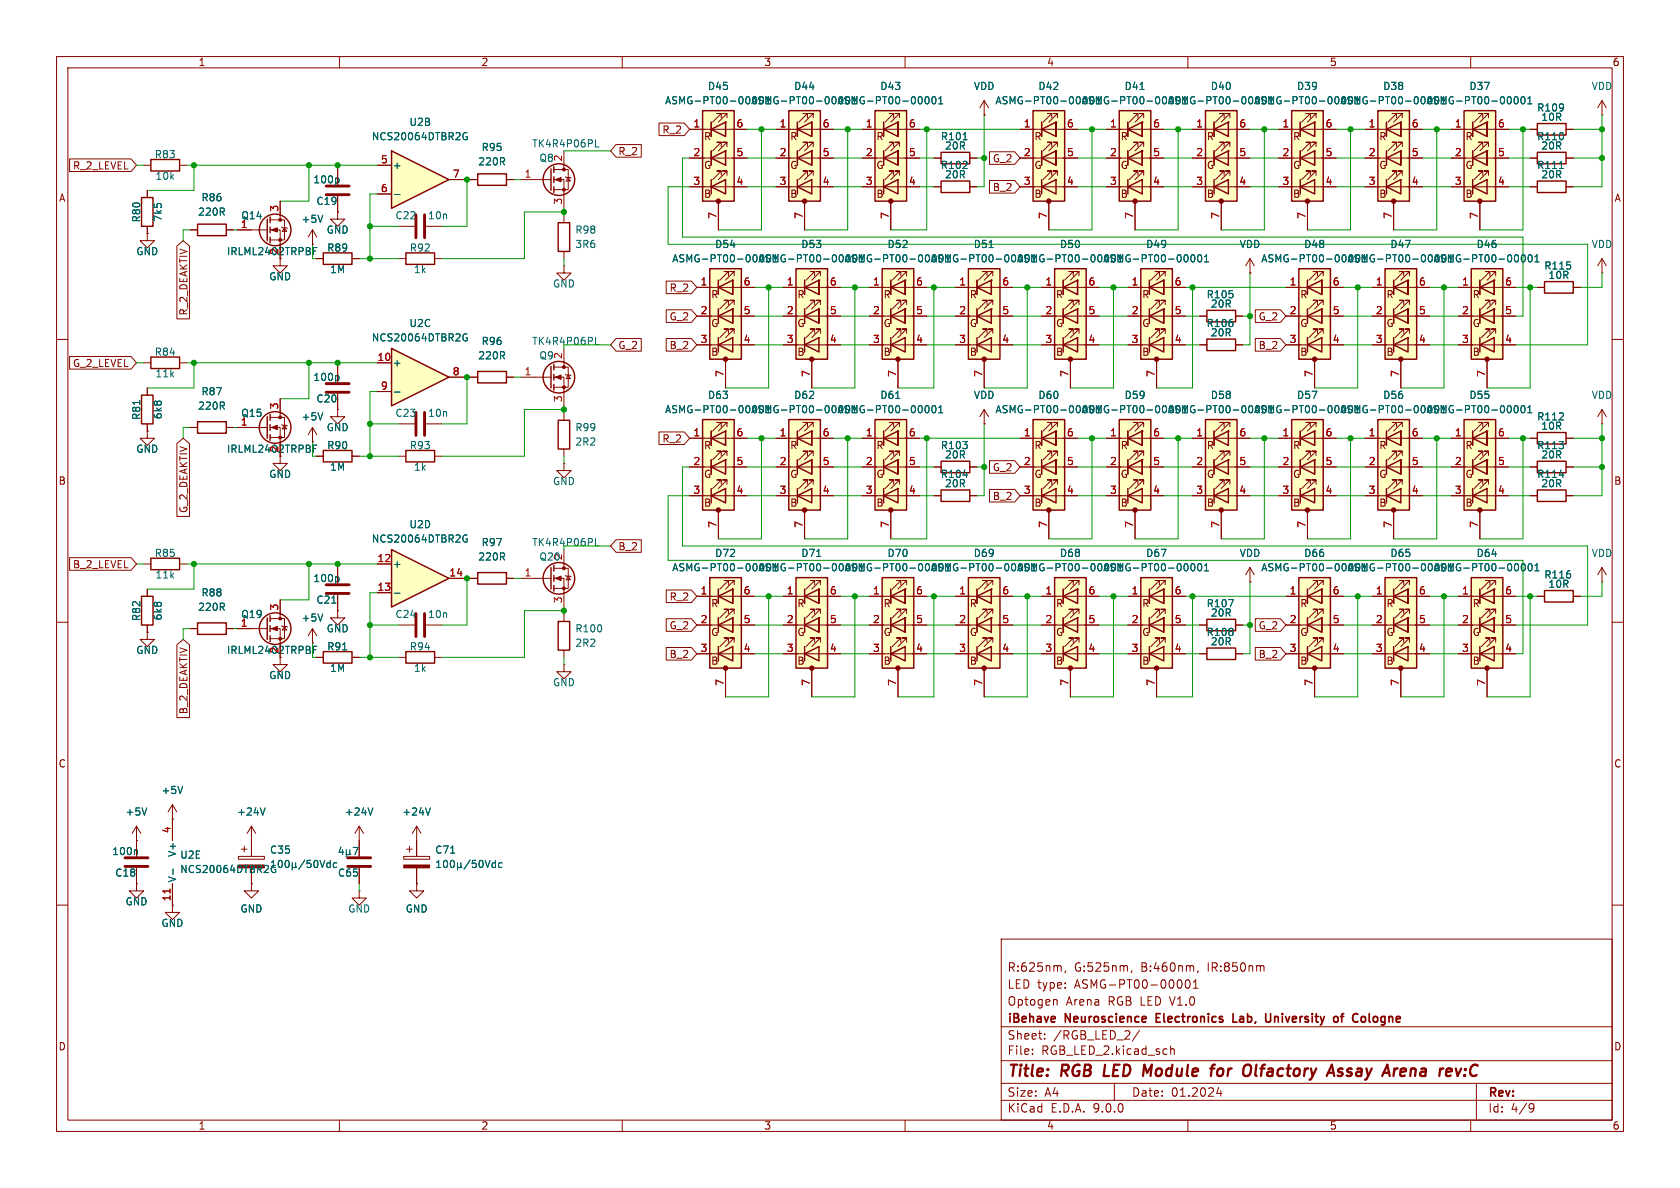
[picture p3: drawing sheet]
<svg xmlns="http://www.w3.org/2000/svg" width="297mm" height="210mm" viewBox="0 0 297 210" stroke-linecap="round" stroke-linejoin="round" font-family="sans-serif">
<defs><g id="words">
<g font-size="2.8" fill="#840000">
<text x="178" y="190.9">Title:</text>
<text x="187.7" y="190.9">RGB</text>
<text x="196" y="190.9">LED</text>
<text x="203.7" y="190.9">Module</text>
<text x="216.5" y="190.9">for</text>
<text x="223" y="190.9">Olfactory</text>
<text x="238.9" y="190.9">Assay</text>
<text x="249.5" y="190.9">Arena</text>
<text x="260.1" y="190.9">rev:C</text>
</g>
<g font-size="2.1" fill="#840000">
<text x="178" y="172">R:625nm,</text>
<text x="189.9" y="172">G:525nm,</text>
<text x="201.7" y="172">B:460nm,</text>
<text x="213.6" y="172">IR:850nm</text>
<text x="178" y="178">Optogen</text>
<text x="178" y="175">LED type:</text>
<text x="188.4" y="178">Arena</text>
<text x="190" y="175">ASMG-PT00-00001</text>
<text x="196" y="178">RGB LED V1.0</text>
<text x="178" y="184">Sheet:</text>
<text x="178" y="181.2">iBehave</text>
<text x="186.2" y="184">/RGB_LED_2/</text>
<text x="188.4" y="181.2">Neuroscience</text>
<text x="205.1" y="181.2">Electronics</text>
<text x="219.2" y="181.2">Lab,</text>
<text x="225.6" y="181.2">University</text>
<text x="238.3" y="181.2">of</text>
<text x="242.2" y="181.2">Cologne</text>
<text x="178" y="186.7">File:</text>
<text x="184.1" y="186.7">RGB_LED_2.kicad_sch</text>
<text x="178" y="196.9">KiCad</text>
<text x="178" y="194.1">Size:</text>
<text x="184.7" y="194.1">A4</text>
<text x="185.7" y="196.9">E.D.A.</text>
<text x="193.3" y="196.9">9.0.0</text>
<text x="200" y="194.1">Date:</text>
<text x="207" y="194.1">01.2024</text>
<text x="263" y="194.3">Rev:</text>
<text x="263" y="196.9">Id:</text>
<text x="267.1" y="196.9">4/9</text>
</g>
<g font-size="1.8" fill="#840000">
<text x="35" y="11.9">1</text>
<text x="85" y="11.9">2</text>
<text x="135" y="11.9">3</text>
<text x="185" y="11.9">4</text>
<text x="235" y="11.9">5</text>
<text x="285" y="11.9">6</text>
<text x="117" y="23.8">R_2</text>
<text x="109.2" y="27.6">R_2</text>
<text x="124.4" y="25">R</text>
<text x="139.6" y="25">R</text>
<text x="154.8" y="25">R</text>
<text x="175.4" y="28.9">G_2</text>
<text x="182.8" y="25">R</text>
<text x="198" y="25">R</text>
<text x="213.3" y="25">R</text>
<text x="228.5" y="25">R</text>
<text x="243.7" y="25">R</text>
<text x="259" y="25">R</text>
<text x="10.3" y="35.9">A</text>
<text x="12.8" y="30.2">R_2_LEVEL</text>
<text x="124.4" y="30.1">G</text>
<text x="124.4" y="35.2">B</text>
<text x="139.6" y="30.1">G</text>
<text x="139.6" y="35.2">B</text>
<text x="154.8" y="30.1">G</text>
<text x="154.8" y="35.2">B</text>
<text x="175.4" y="34">B_2</text>
<text x="182.8" y="30.1">G</text>
<text x="182.8" y="35.2">B</text>
<text x="198" y="30.1">G</text>
<text x="198" y="35.2">B</text>
<text x="213.3" y="30.1">G</text>
<text x="213.3" y="35.2">B</text>
<text x="228.5" y="30.1">G</text>
<text x="228.5" y="35.2">B</text>
<text x="243.7" y="30.1">G</text>
<text x="243.7" y="35.2">B</text>
<text x="259" y="30.1">G</text>
<text x="259" y="35.2">B</text>
<text x="285.3" y="35.9">A</text>
<text x="118.3" y="51.8">R_2</text>
<text x="125.6" y="52.9">R</text>
<text x="140.9" y="52.9">R</text>
<text x="156.1" y="52.9">R</text>
<text x="171.3" y="52.9">R</text>
<text x="186.6" y="52.9">R</text>
<text x="201.8" y="52.9">R</text>
<text x="229.8" y="52.9">R</text>
<text x="245" y="52.9">R</text>
<text x="260.2" y="52.9">R</text>
<text x="33.3" y="55.9" transform="rotate(-90 33.3 55.9)">R_2_DEAKTIV</text>
<text x="118.3" y="56.8">G_2</text>
<text x="125.6" y="58">G</text>
<text x="140.9" y="58">G</text>
<text x="156.1" y="58">G</text>
<text x="171.3" y="58">G</text>
<text x="186.6" y="58">G</text>
<text x="201.8" y="58">G</text>
<text x="222.4" y="56.8">G_2</text>
<text x="229.8" y="58">G</text>
<text x="245" y="58">G</text>
<text x="260.2" y="58">G</text>
<text x="12.8" y="65.1">G_2_LEVEL</text>
<text x="109.2" y="61.9">G_2</text>
<text x="118.3" y="61.9">B_2</text>
<text x="125.6" y="63.1">B</text>
<text x="140.9" y="63.1">B</text>
<text x="156.1" y="63.1">B</text>
<text x="171.3" y="63.1">B</text>
<text x="186.6" y="63.1">B</text>
<text x="201.8" y="63.1">B</text>
<text x="222.4" y="61.9">B_2</text>
<text x="229.8" y="63.1">B</text>
<text x="245" y="63.1">B</text>
<text x="260.2" y="63.1">B</text>
<text x="49.3" y="80.1" transform="rotate(-90 49.3 80.1)">2</text>
<text x="117" y="78.4">R_2</text>
<text x="124.4" y="79.6">R</text>
<text x="139.6" y="79.6">R</text>
<text x="154.8" y="79.6">R</text>
<text x="175.4" y="83.5">G_2</text>
<text x="182.8" y="79.6">R</text>
<text x="198" y="79.6">R</text>
<text x="213.3" y="79.6">R</text>
<text x="228.5" y="79.6">R</text>
<text x="243.7" y="79.6">R</text>
<text x="259" y="79.6">R</text>
<text x="10.3" y="85.9">B</text>
<text x="124.4" y="84.7">G</text>
<text x="124.4" y="89.8">B</text>
<text x="139.6" y="84.7">G</text>
<text x="139.6" y="89.8">B</text>
<text x="154.8" y="84.7">G</text>
<text x="154.8" y="89.8">B</text>
<text x="175.4" y="88.6">B_2</text>
<text x="182.8" y="84.7">G</text>
<text x="182.8" y="89.8">B</text>
<text x="198" y="84.7">G</text>
<text x="198" y="89.8">B</text>
<text x="213.3" y="84.7">G</text>
<text x="213.3" y="89.8">B</text>
<text x="228.5" y="84.7">G</text>
<text x="228.5" y="89.8">B</text>
<text x="243.7" y="84.7">G</text>
<text x="243.7" y="89.8">B</text>
<text x="259" y="84.7">G</text>
<text x="259" y="89.8">B</text>
<text x="285.3" y="85.9">B</text>
<text x="33.3" y="90.8" transform="rotate(-90 33.3 90.8)">G_2_DEAKTIV</text>
<text x="12.8" y="100.6">B_2_LEVEL</text>
<text x="109.2" y="97.5">B_2</text>
<text x="118.3" y="106.4">R_2</text>
<text x="125.6" y="107.5">R</text>
<text x="140.9" y="107.5">R</text>
<text x="156.1" y="107.5">R</text>
<text x="171.3" y="107.5">R</text>
<text x="186.6" y="107.5">R</text>
<text x="201.8" y="107.5">R</text>
<text x="229.8" y="107.5">R</text>
<text x="245" y="107.5">R</text>
<text x="260.2" y="107.5">R</text>
<text x="118.3" y="111.4">G_2</text>
<text x="125.6" y="112.6">G</text>
<text x="140.9" y="112.6">G</text>
<text x="156.1" y="112.6">G</text>
<text x="171.3" y="112.6">G</text>
<text x="186.6" y="112.6">G</text>
<text x="201.8" y="112.6">G</text>
<text x="222.4" y="111.4">G_2</text>
<text x="229.8" y="112.6">G</text>
<text x="245" y="112.6">G</text>
<text x="260.2" y="112.6">G</text>
<text x="49.3" y="115.6" transform="rotate(-90 49.3 115.6)">2</text>
<text x="118.3" y="116.5">B_2</text>
<text x="125.6" y="117.7">B</text>
<text x="140.9" y="117.7">B</text>
<text x="156.1" y="117.7">B</text>
<text x="171.3" y="117.7">B</text>
<text x="186.6" y="117.7">B</text>
<text x="201.8" y="117.7">B</text>
<text x="222.4" y="116.5">B_2</text>
<text x="229.8" y="117.7">B</text>
<text x="245" y="117.7">B</text>
<text x="260.2" y="117.7">B</text>
<text x="33.3" y="126.4" transform="rotate(-90 33.3 126.4)">B_2_DEAKTIV</text>
<text x="10.3" y="135.9">C</text>
<text x="285.3" y="135.9">C</text>
<text x="10.3" y="185.9">D</text>
<text x="285.3" y="185.9">D</text>
<text x="35" y="199.9">1</text>
<text x="85" y="199.9">2</text>
<text x="135" y="199.9">3</text>
<text x="185" y="199.9">4</text>
<text x="235" y="199.9">5</text>
<text x="285" y="199.9">6</text>
</g>
<g font-size="1.8" fill="#006464">
<text x="125.1" y="16.1">D45</text>
<text x="140.3" y="16.1">D44</text>
<text x="155.5" y="16.1">D43</text>
<text x="172.1" y="16.1">VDD</text>
<text x="183.5" y="16.1">D42</text>
<text x="198.7" y="16.1">D41</text>
<text x="214" y="16.1">D40</text>
<text x="229.2" y="16.1">D39</text>
<text x="244.4" y="16.1">D38</text>
<text x="259.7" y="16.1">D37</text>
<text x="281.3" y="16.1">VDD</text>
<text x="72.3" y="22.5">U2B</text>
<text x="117.5" y="18.6">ASMG-PT00-00001ASMG-PT00-00001ASMG-PT00-00001</text>
<text x="175.9" y="18.6">ASMG-PT00-00001ASMG-PT00-00001ASMG-PT00-00001ASMG-PT00-00001ASMG-PT00-00001ASMG-PT00-00001</text>
<text x="271.6" y="19.9">R109</text>
<text x="272.4" y="21.6">10R</text>
<text x="27.3" y="28.2">R83</text>
<text x="65.6" y="25">NCS20064DTBR2G</text>
<text x="84.4" y="29.4">220R</text>
<text x="85" y="26.9">R95</text>
<text x="94" y="26.3">TK4R4P06PL</text>
<text x="95.3" y="28.8">Q8</text>
<text x="99.4" y="28.6" transform="rotate(-90 99.4 28.6)">2</text>
<text x="166.2" y="25">R101</text>
<text x="167" y="26.6">20R</text>
<text x="271.6" y="25">R110</text>
<text x="272.4" y="26.6">20R</text>
<text x="27.4" y="32">10k</text>
<text x="35.5" y="35.8">R86</text>
<text x="55.3" y="32.6">100p</text>
<text x="69.3" y="30.1">+</text>
<text x="166.2" y="30.1">R102</text>
<text x="167" y="31.7">20R</text>
<text x="271.6" y="30.1">R111</text>
<text x="272.4" y="31.7">20R</text>
<text x="25" y="39.4" transform="rotate(-90 25 39.4)">R80</text>
<text x="28.8" y="39.3" transform="rotate(-90 28.8 39.3)">7k5</text>
<text x="34.9" y="38.3">220R</text>
<text x="42.6" y="39">Q14</text>
<text x="53.2" y="39.6">+5V</text>
<text x="55.8" y="36.4">C19</text>
<text x="57.7" y="41.5">GND</text>
<text x="69.8" y="39">C22</text>
<text x="75.6" y="39">10n</text>
<text x="101.6" y="41.5">R98</text>
<text x="24" y="45.3">GND</text>
<text x="40" y="45.3">IRLML2402TRPBF</text>
<text x="57.7" y="44.7">R89</text>
<text x="72.3" y="44.7">R92</text>
<text x="101.6" y="44">3R6</text>
<text x="118.7" y="46.6">ASMG-PT00-00001ASMG-PT00-00001ASMG-PT00-00001ASMG-PT00-00001ASMG-PT00-00001ASMG-PT00-00001</text>
<text x="126.3" y="44">D54</text>
<text x="141.6" y="44">D53</text>
<text x="156.8" y="44">D52</text>
<text x="172" y="44">D51</text>
<text x="187.3" y="44">D50</text>
<text x="202.5" y="44">D49</text>
<text x="219.1" y="44">VDD</text>
<text x="222.9" y="46.6">ASMG-PT00-00001ASMG-PT00-00001ASMG-PT00-00001</text>
<text x="230.5" y="44">D48</text>
<text x="245.7" y="44">D47</text>
<text x="260.9" y="44">D46</text>
<text x="272.9" y="47.9">R115</text>
<text x="281.3" y="44">VDD</text>
<text x="47.5" y="49.8">GND</text>
<text x="58.3" y="48.5">1M</text>
<text x="73.1" y="48.5">1k</text>
<text x="97.7" y="51">GND</text>
<text x="213.2" y="52.9">R105</text>
<text x="273.6" y="49.5">10R</text>
<text x="72.3" y="58">U2C</text>
<text x="213.2" y="58">R106</text>
<text x="214" y="54.6">20R</text>
<text x="214" y="59.7">20R</text>
<text x="27.3" y="63.1">R84</text>
<text x="65.6" y="60.6">NCS20064DTBR2G</text>
<text x="69.3" y="65">+</text>
<text x="84.4" y="63.7">220R</text>
<text x="85" y="61.2">R96</text>
<text x="95.3" y="63.7">Q9</text>
<text x="99.4" y="63.6" transform="rotate(-90 99.4 63.6)">2</text>
<text x="27.4" y="66.9">11k</text>
<text x="35.5" y="70.1">R87</text>
<text x="55.3" y="67.5">100p</text>
<text x="55.8" y="71.3">C20</text>
<text x="125.1" y="70.7">D63</text>
<text x="140.3" y="70.7">D62</text>
<text x="155.5" y="70.7">D61</text>
<text x="172.1" y="70.7">VDD</text>
<text x="183.5" y="70.7">D60</text>
<text x="198.7" y="70.7">D59</text>
<text x="214" y="70.7">D58</text>
<text x="229.2" y="70.7">D57</text>
<text x="244.4" y="70.7">D56</text>
<text x="259.7" y="70.7">D55</text>
<text x="281.3" y="70.7">VDD</text>
<text x="25" y="74.3" transform="rotate(-90 25 74.3)">R81</text>
<text x="28.8" y="74.2" transform="rotate(-90 28.8 74.2)">6k8</text>
<text x="34.9" y="72.6">220R</text>
<text x="42.6" y="73.9">Q15</text>
<text x="53.2" y="74.5">+5V</text>
<text x="57.7" y="76.4">GND</text>
<text x="69.8" y="73.9">C23</text>
<text x="75.6" y="73.9">10n</text>
<text x="101.6" y="76.4">R99</text>
<text x="117.5" y="73.3">ASMG-PT00-00001ASMG-PT00-00001ASMG-PT00-00001</text>
<text x="175.9" y="73.3">ASMG-PT00-00001ASMG-PT00-00001ASMG-PT00-00001ASMG-PT00-00001ASMG-PT00-00001ASMG-PT00-00001</text>
<text x="271.6" y="74.5">R112</text>
<text x="272.4" y="76.2">10R</text>
<text x="24" y="80.2">GND</text>
<text x="40" y="80.2">IRLML2402TRPBF</text>
<text x="57.7" y="79.6">R90</text>
<text x="58.3" y="83.4">1M</text>
<text x="72.3" y="79.6">R93</text>
<text x="73.1" y="83.4">1k</text>
<text x="101.6" y="79">2R2</text>
<text x="166.2" y="79.6">R103</text>
<text x="167" y="81.3">20R</text>
<text x="271.6" y="79.6">R113</text>
<text x="272.4" y="81.3">20R</text>
<text x="47.5" y="84.7">GND</text>
<text x="97.7" y="86">GND</text>
<text x="166.2" y="84.7">R104</text>
<text x="167" y="86.3">20R</text>
<text x="271.6" y="84.7">R114</text>
<text x="272.4" y="86.3">20R</text>
<text x="72.3" y="93.6">U2D</text>
<text x="27.3" y="98.7">R85</text>
<text x="65.6" y="96.1">NCS20064DTBR2G</text>
<text x="69.3" y="100.6">+</text>
<text x="84.4" y="99.3">220R</text>
<text x="85" y="96.7">R97</text>
<text x="95.3" y="99.3">Q20</text>
<text x="99.4" y="99.1" transform="rotate(-90 99.4 99.1)">2</text>
<text x="118.7" y="101.2">ASMG-PT00-00001ASMG-PT00-00001ASMG-PT00-00001ASMG-PT00-00001ASMG-PT00-00001ASMG-PT00-00001</text>
<text x="126.3" y="98.7">D72</text>
<text x="141.6" y="98.7">D71</text>
<text x="156.8" y="98.7">D70</text>
<text x="172" y="98.7">D69</text>
<text x="187.3" y="98.7">D68</text>
<text x="202.5" y="98.7">D67</text>
<text x="219.1" y="98.7">VDD</text>
<text x="222.9" y="101.2">ASMG-PT00-00001ASMG-PT00-00001ASMG-PT00-00001</text>
<text x="230.5" y="98.7">D66</text>
<text x="245.7" y="98.7">D65</text>
<text x="260.9" y="98.7">D64</text>
<text x="281.3" y="98.7">VDD</text>
<text x="27.4" y="102.5">11k</text>
<text x="35.5" y="105.6">R88</text>
<text x="55.3" y="103.1">100p</text>
<text x="55.8" y="106.9">C21</text>
<text x="213.2" y="107.5">R107</text>
<text x="272.9" y="102.5">R116</text>
<text x="273.6" y="104.1">10R</text>
<text x="25" y="109.9" transform="rotate(-90 25 109.9)">R82</text>
<text x="28.8" y="109.8" transform="rotate(-90 28.8 109.8)">6k8</text>
<text x="34.9" y="108.2">220R</text>
<text x="42.6" y="109.4">Q19</text>
<text x="53.2" y="110.1">+5V</text>
<text x="57.7" y="112">GND</text>
<text x="69.8" y="109.4">C24</text>
<text x="75.6" y="109.4">10n</text>
<text x="101.6" y="112">R100</text>
<text x="213.2" y="112.6">R108</text>
<text x="214" y="109.2">20R</text>
<text x="24" y="115.8">GND</text>
<text x="40" y="115.8">IRLML2402TRPBF</text>
<text x="57.7" y="115.2">R91</text>
<text x="58.3" y="119">1M</text>
<text x="72.3" y="115.2">R94</text>
<text x="73.1" y="119">1k</text>
<text x="101.6" y="114.5">2R2</text>
<text x="214" y="114.3">20R</text>
<text x="47.5" y="120.2">GND</text>
<text x="97.7" y="121.5">GND</text>
<text x="28.4" y="140.6">+5V</text>
<text x="22.1" y="144.4">+5V</text>
<text x="41.8" y="144.4">+24V</text>
<text x="60.9" y="144.4">+24V</text>
<text x="71" y="144.4">+24V</text>
<text x="19.7" y="151.4">100n</text>
<text x="20.3" y="155.2">C18</text>
<text x="31.3" y="151.6" transform="rotate(-90 31.3 151.6)">V+</text>
<text x="31.8" y="152">U2E</text>
<text x="31.8" y="154.5">NCS20064DTBR2G</text>
<text x="47.6" y="151.1">C35</text>
<text x="59.6" y="155.2">C65</text>
<text x="76.8" y="151.1">C71</text>
<text x="22.1" y="160.2">GND</text>
<text x="31.3" y="156.1" transform="rotate(-90 31.3 156.1)">V-</text>
<text x="42.4" y="161.5">GND</text>
<text x="61.5" y="161.5">GND</text>
<text x="71.6" y="161.5">GND</text>
<text x="28.4" y="164.1">GND</text>
</g>
<g font-size="1.8" fill="#a90000">
<text x="122.5" y="22.6">1</text>
<text x="130.1" y="22.6">6</text>
<text x="137.7" y="22.6">1</text>
<text x="145.3" y="22.6">6</text>
<text x="153" y="22.6">1</text>
<text x="160.6" y="22.6">6</text>
<text x="180.9" y="22.6">1</text>
<text x="188.5" y="22.6">6</text>
<text x="196.1" y="22.6">1</text>
<text x="203.8" y="22.6">6</text>
<text x="211.4" y="22.6">1</text>
<text x="219" y="22.6">6</text>
<text x="226.6" y="22.6">1</text>
<text x="234.2" y="22.6">6</text>
<text x="241.9" y="22.6">1</text>
<text x="249.5" y="22.6">6</text>
<text x="257.1" y="22.6">1</text>
<text x="264.7" y="22.6">6</text>
<text x="67.2" y="29">5</text>
<text x="122.5" y="27.7">2</text>
<text x="130.1" y="27.7">5</text>
<text x="137.7" y="27.7">2</text>
<text x="145.3" y="27.7">5</text>
<text x="153" y="27.7">2</text>
<text x="160.6" y="27.7">5</text>
<text x="180.9" y="27.7">2</text>
<text x="188.5" y="27.7">5</text>
<text x="196.1" y="27.7">2</text>
<text x="203.8" y="27.7">5</text>
<text x="211.4" y="27.7">2</text>
<text x="219" y="27.7">5</text>
<text x="226.6" y="27.7">2</text>
<text x="234.2" y="27.7">5</text>
<text x="241.9" y="27.7">2</text>
<text x="249.5" y="27.7">5</text>
<text x="257.1" y="27.7">2</text>
<text x="264.7" y="27.7">5</text>
<text x="67.2" y="34">6</text>
<text x="79.9" y="31.5">7</text>
<text x="92.6" y="31.5">1</text>
<text x="122.5" y="32.8">3</text>
<text x="130.1" y="32.8">4</text>
<text x="137.7" y="32.8">3</text>
<text x="145.3" y="32.8">4</text>
<text x="153" y="32.8">3</text>
<text x="160.6" y="32.8">4</text>
<text x="180.9" y="32.8">3</text>
<text x="188.5" y="32.8">4</text>
<text x="196.1" y="32.8">3</text>
<text x="203.8" y="32.8">4</text>
<text x="211.4" y="32.8">3</text>
<text x="219" y="32.8">4</text>
<text x="226.6" y="32.8">3</text>
<text x="234.2" y="32.8">4</text>
<text x="241.9" y="32.8">3</text>
<text x="249.5" y="32.8">4</text>
<text x="257.1" y="32.8">3</text>
<text x="264.7" y="32.8">4</text>
<text x="42.5" y="40.4">1</text>
<text x="49.3" y="37.5" transform="rotate(-90 49.3 37.5)">3</text>
<text x="99.4" y="36.3" transform="rotate(-90 99.4 36.3)">3</text>
<text x="126.7" y="38.8" transform="rotate(-90 126.7 38.8)">7</text>
<text x="142" y="38.8" transform="rotate(-90 142 38.8)">7</text>
<text x="157.2" y="38.8" transform="rotate(-90 157.2 38.8)">7</text>
<text x="185.2" y="38.8" transform="rotate(-90 185.2 38.8)">7</text>
<text x="200.4" y="38.8" transform="rotate(-90 200.4 38.8)">7</text>
<text x="215.6" y="38.8" transform="rotate(-90 215.6 38.8)">7</text>
<text x="230.9" y="38.8" transform="rotate(-90 230.9 38.8)">7</text>
<text x="246.1" y="38.8" transform="rotate(-90 246.1 38.8)">7</text>
<text x="261.4" y="38.8" transform="rotate(-90 261.4 38.8)">7</text>
<text x="49.3" y="45.2" transform="rotate(-90 49.3 45.2)">2</text>
<text x="123.8" y="50.5">1</text>
<text x="131.4" y="50.5">6</text>
<text x="139" y="50.5">1</text>
<text x="146.6" y="50.5">6</text>
<text x="154.2" y="50.5">1</text>
<text x="161.9" y="50.5">6</text>
<text x="169.5" y="50.5">1</text>
<text x="177.1" y="50.5">6</text>
<text x="184.7" y="50.5">1</text>
<text x="192.3" y="50.5">6</text>
<text x="200" y="50.5">1</text>
<text x="207.6" y="50.5">6</text>
<text x="227.9" y="50.5">1</text>
<text x="235.5" y="50.5">6</text>
<text x="243.1" y="50.5">1</text>
<text x="250.8" y="50.5">6</text>
<text x="258.4" y="50.5">1</text>
<text x="266" y="50.5">6</text>
<text x="123.8" y="55.6">2</text>
<text x="131.4" y="55.6">5</text>
<text x="139" y="55.6">2</text>
<text x="146.6" y="55.6">5</text>
<text x="154.2" y="55.6">2</text>
<text x="161.9" y="55.6">5</text>
<text x="169.5" y="55.6">2</text>
<text x="177.1" y="55.6">5</text>
<text x="184.7" y="55.6">2</text>
<text x="192.3" y="55.6">5</text>
<text x="200" y="55.6">2</text>
<text x="207.6" y="55.6">5</text>
<text x="227.9" y="55.6">2</text>
<text x="235.5" y="55.6">5</text>
<text x="243.1" y="55.6">2</text>
<text x="250.8" y="55.6">5</text>
<text x="258.4" y="55.6">2</text>
<text x="266" y="55.6">5</text>
<text x="66.6" y="63.9">10</text>
<text x="123.8" y="60.7">3</text>
<text x="131.4" y="60.7">4</text>
<text x="139" y="60.7">3</text>
<text x="146.6" y="60.7">4</text>
<text x="154.2" y="60.7">3</text>
<text x="161.9" y="60.7">4</text>
<text x="169.5" y="60.7">3</text>
<text x="177.1" y="60.7">4</text>
<text x="184.7" y="60.7">3</text>
<text x="192.3" y="60.7">4</text>
<text x="200" y="60.7">3</text>
<text x="207.6" y="60.7">4</text>
<text x="227.9" y="60.7">3</text>
<text x="235.5" y="60.7">4</text>
<text x="243.1" y="60.7">3</text>
<text x="250.8" y="60.7">4</text>
<text x="258.4" y="60.7">3</text>
<text x="266" y="60.7">4</text>
<text x="67.2" y="69">9</text>
<text x="79.9" y="66.4">8</text>
<text x="92.6" y="66.4">1</text>
<text x="99.4" y="71.2" transform="rotate(-90 99.4 71.2)">3</text>
<text x="128" y="66.7" transform="rotate(-90 128 66.7)">7</text>
<text x="143.3" y="66.7" transform="rotate(-90 143.3 66.7)">7</text>
<text x="158.5" y="66.7" transform="rotate(-90 158.5 66.7)">7</text>
<text x="173.7" y="66.7" transform="rotate(-90 173.7 66.7)">7</text>
<text x="189" y="66.7" transform="rotate(-90 189 66.7)">7</text>
<text x="204.2" y="66.7" transform="rotate(-90 204.2 66.7)">7</text>
<text x="232.2" y="66.7" transform="rotate(-90 232.2 66.7)">7</text>
<text x="247.4" y="66.7" transform="rotate(-90 247.4 66.7)">7</text>
<text x="262.6" y="66.7" transform="rotate(-90 262.6 66.7)">7</text>
<text x="42.5" y="75.3">1</text>
<text x="49.3" y="72.5" transform="rotate(-90 49.3 72.5)">3</text>
<text x="122.5" y="77.2">1</text>
<text x="130.1" y="77.2">6</text>
<text x="137.7" y="77.2">1</text>
<text x="145.3" y="77.2">6</text>
<text x="153" y="77.2">1</text>
<text x="160.6" y="77.2">6</text>
<text x="180.9" y="77.2">1</text>
<text x="188.5" y="77.2">6</text>
<text x="196.1" y="77.2">1</text>
<text x="203.8" y="77.2">6</text>
<text x="211.4" y="77.2">1</text>
<text x="219" y="77.2">6</text>
<text x="226.6" y="77.2">1</text>
<text x="234.2" y="77.2">6</text>
<text x="241.9" y="77.2">1</text>
<text x="249.5" y="77.2">6</text>
<text x="257.1" y="77.2">1</text>
<text x="264.7" y="77.2">6</text>
<text x="122.5" y="82.3">2</text>
<text x="130.1" y="82.3">5</text>
<text x="137.7" y="82.3">2</text>
<text x="145.3" y="82.3">5</text>
<text x="153" y="82.3">2</text>
<text x="160.6" y="82.3">5</text>
<text x="180.9" y="82.3">2</text>
<text x="188.5" y="82.3">5</text>
<text x="196.1" y="82.3">2</text>
<text x="203.8" y="82.3">5</text>
<text x="211.4" y="82.3">2</text>
<text x="219" y="82.3">5</text>
<text x="226.6" y="82.3">2</text>
<text x="234.2" y="82.3">5</text>
<text x="241.9" y="82.3">2</text>
<text x="249.5" y="82.3">5</text>
<text x="257.1" y="82.3">2</text>
<text x="264.7" y="82.3">5</text>
<text x="122.5" y="87.4">3</text>
<text x="130.1" y="87.4">4</text>
<text x="137.7" y="87.4">3</text>
<text x="145.3" y="87.4">4</text>
<text x="153" y="87.4">3</text>
<text x="160.6" y="87.4">4</text>
<text x="180.9" y="87.4">3</text>
<text x="188.5" y="87.4">4</text>
<text x="196.1" y="87.4">3</text>
<text x="203.8" y="87.4">4</text>
<text x="211.4" y="87.4">3</text>
<text x="219" y="87.4">4</text>
<text x="226.6" y="87.4">3</text>
<text x="234.2" y="87.4">4</text>
<text x="241.9" y="87.4">3</text>
<text x="249.5" y="87.4">4</text>
<text x="257.1" y="87.4">3</text>
<text x="264.7" y="87.4">4</text>
<text x="126.7" y="93.4" transform="rotate(-90 126.7 93.4)">7</text>
<text x="142" y="93.4" transform="rotate(-90 142 93.4)">7</text>
<text x="157.2" y="93.4" transform="rotate(-90 157.2 93.4)">7</text>
<text x="185.2" y="93.4" transform="rotate(-90 185.2 93.4)">7</text>
<text x="200.4" y="93.4" transform="rotate(-90 200.4 93.4)">7</text>
<text x="215.6" y="93.4" transform="rotate(-90 215.6 93.4)">7</text>
<text x="230.9" y="93.4" transform="rotate(-90 230.9 93.4)">7</text>
<text x="246.1" y="93.4" transform="rotate(-90 246.1 93.4)">7</text>
<text x="261.4" y="93.4" transform="rotate(-90 261.4 93.4)">7</text>
<text x="66.6" y="99.4">12</text>
<text x="79.3" y="102">14</text>
<text x="92.6" y="102">1</text>
<text x="66.6" y="104.5">13</text>
<text x="99.4" y="106.8" transform="rotate(-90 99.4 106.8)">3</text>
<text x="123.8" y="105.2">1</text>
<text x="131.4" y="105.2">6</text>
<text x="139" y="105.2">1</text>
<text x="146.6" y="105.2">6</text>
<text x="154.2" y="105.2">1</text>
<text x="161.9" y="105.2">6</text>
<text x="169.5" y="105.2">1</text>
<text x="177.1" y="105.2">6</text>
<text x="184.7" y="105.2">1</text>
<text x="192.3" y="105.2">6</text>
<text x="200" y="105.2">1</text>
<text x="207.6" y="105.2">6</text>
<text x="227.9" y="105.2">1</text>
<text x="235.5" y="105.2">6</text>
<text x="243.1" y="105.2">1</text>
<text x="250.8" y="105.2">6</text>
<text x="258.4" y="105.2">1</text>
<text x="266" y="105.2">6</text>
<text x="42.5" y="110.9">1</text>
<text x="49.3" y="108" transform="rotate(-90 49.3 108)">3</text>
<text x="123.8" y="110.2">2</text>
<text x="131.4" y="110.2">5</text>
<text x="139" y="110.2">2</text>
<text x="146.6" y="110.2">5</text>
<text x="154.2" y="110.2">2</text>
<text x="161.9" y="110.2">5</text>
<text x="169.5" y="110.2">2</text>
<text x="177.1" y="110.2">5</text>
<text x="184.7" y="110.2">2</text>
<text x="192.3" y="110.2">5</text>
<text x="200" y="110.2">2</text>
<text x="207.6" y="110.2">5</text>
<text x="227.9" y="110.2">2</text>
<text x="235.5" y="110.2">5</text>
<text x="243.1" y="110.2">2</text>
<text x="250.8" y="110.2">5</text>
<text x="258.4" y="110.2">2</text>
<text x="266" y="110.2">5</text>
<text x="123.8" y="115.3">3</text>
<text x="131.4" y="115.3">4</text>
<text x="139" y="115.3">3</text>
<text x="146.6" y="115.3">4</text>
<text x="154.2" y="115.3">3</text>
<text x="161.9" y="115.3">4</text>
<text x="169.5" y="115.3">3</text>
<text x="177.1" y="115.3">4</text>
<text x="184.7" y="115.3">3</text>
<text x="192.3" y="115.3">4</text>
<text x="200" y="115.3">3</text>
<text x="207.6" y="115.3">4</text>
<text x="227.9" y="115.3">3</text>
<text x="235.5" y="115.3">4</text>
<text x="243.1" y="115.3">3</text>
<text x="250.8" y="115.3">4</text>
<text x="258.4" y="115.3">3</text>
<text x="266" y="115.3">4</text>
<text x="128" y="121.4" transform="rotate(-90 128 121.4)">7</text>
<text x="143.3" y="121.4" transform="rotate(-90 143.3 121.4)">7</text>
<text x="158.5" y="121.4" transform="rotate(-90 158.5 121.4)">7</text>
<text x="173.7" y="121.4" transform="rotate(-90 173.7 121.4)">7</text>
<text x="189" y="121.4" transform="rotate(-90 189 121.4)">7</text>
<text x="204.2" y="121.4" transform="rotate(-90 204.2 121.4)">7</text>
<text x="232.2" y="121.4" transform="rotate(-90 232.2 121.4)">7</text>
<text x="247.4" y="121.4" transform="rotate(-90 247.4 121.4)">7</text>
<text x="262.6" y="121.4" transform="rotate(-90 262.6 121.4)">7</text>
<text x="30.2" y="147.4" transform="rotate(-90 30.2 147.4)">4</text>
<text x="30.2" y="159.4" transform="rotate(-90 30.2 159.4)">11</text>
</g>
<g font-size="1.8" fill="#009600">
<text x="94" y="61.2">TK4R4P06PL</text>
<text x="94" y="96.7">TK4R4P06PL</text>
</g>
</g></defs>
<g fill="none" stroke="#840000" stroke-width=".18">
<path d="M10 10h277v190h-277zM12 12h273v186h-273zM60 10v2M110 10v2M160 10v2M210 10v2M260 10v2M92.1 31.8h5.3M97.9 30h2.6v3.5h-2.6M97.9 31.8h1.8v5M99.7 26.7v3.3M99.9 31.2l.2 .2h.7l.2 .1"/>
<path d="M100.5 31.4l.3 .6h-.7zM212.1 55.9h1.3M218.4 55.9h1.3M10 60h2M212.1 61h1.3M218.4 61h1.3M285 60h2M99.7 97.2v3.3M10 110h2M26 111.8v1.2h1.3l-1.3 1.3-1.2-1.3h1.2M26 111.8h.1M26 104.1v1.3"/>
<path d="M26 110.5v1.3M83.2 102.2h1.3M89.5 102.2h1.3M92.1 102.2h5.3M97.9 100.5h2.6v3.5h-2.6M97.9 102.2h1.8v5.1M99.7 117.5v1.2h1.3l-1.3 1.3-1.3-1.3h1.3M99.7 117.5h.1M99.7 108.6v1.3M99.7 114.9v1.3M99.9 101.7l.2 .2h.7l.2 .1M100.5 101.9l.3 .6h-.7z"/>
<path d="M285 110h2M10 160h2M177 166h108v32h-108zM186.5 176.7h.2l.2 .2v.8M188.4 171.6l-.2 .3M200.1 171.6l-.1 .3M208.6 173.2a.94 .94 0 0 1 0 1.5M209.7 173.3l.2-.1a.81 .81 0 0 1 .6 .6 .81 .81 0 0 1-.3 .8l-.2 .1a.81 .81 0 0 1-.3-1.4zM211 174.7h.8M211 173.6l.4-.4v1.5M211.8 171.6l-.1 .3M223.2 170.7l.3 .2v.8"/>
<path d="M285 160h2M60 198v2M110 198v2M160 198v2M177 194.5h108M177 191.5h108M177 187.5h108M177 181.5h108M182.5 186.3v.1M182.5 185.5v.1M184.7 183.6v.1M184.7 182.8v.1"/>
<path d="M197 191.5v3M201.5 182.1l-1.3 2M207 184.9v1.5M207 185.5l.2-.1 .3 .1 .1 .9M210 198v2M215.5 192.2l-.4 1.1h.9M215.8 192.8v1M260 198v2M261 191.5v6.5M270.6 195.1l.5 .1a.99 .99 0 0 1-.4 1.4h-.2M271.2 195.7l-.3 .3h-.3"/>
</g>
<g fill="none" stroke="#840000" stroke-width=".4">
<path d="M195.4 188.2l-.3 2h1M202.3 188.2l.5 1.4 .8-1.4M213.9 188.9h.8M214.8 188.2l-.4 .1M215.9 188.9a.62 .62 0 0 0-.7 .4v.7a.52 .52 0 0 0 .8 .1M222.1 188.2l-.2 1.7 .3 .3M237.4 189a.49 .49 0 0 0-.8 .3v.1l.7 .2v.3l-.3 .3-.5-.1M248.3 188.9l.2 .1 .1 .4-1 .1M248.4 190.1l-.2 .1M258.9 190l.1 .1-.1 .1M258.9 190l-.1 .1 .1 .1M258.9 190v.2"/>
<path d="M259.1 189v.2M259.1 189l.1 .1-.1 .1M259.1 189l-.1 .1 .1 .1"/>
</g>
<path d="M204.4 179.9h.5M205.1 179.2h-.7v1.5h.7M218 179.2v1.5h.7M224.6 179.2v1.2l-.1 .2-.4 .1M236.3 179.7l.3 .3v.4l-.3 .3M237 179.7h.6M237.6 179.2l-.4 .2v1.3M240.9 179.7l.4 .1 .1 .2-.1 .5-.4 .2" fill="none" stroke="#840000" stroke-width=".3"/>
<g fill="none" stroke="#840000" stroke-width=".25">
<path d="M97.4 29.8v3.9M97.9 29.5v1M97.9 31.2v1.1M97.9 33v1M213.4 54.9h5v2h-5zM213.4 59.9h5v2.1h-5zM97.9 99.9v1.1M25 105.4h2.1v5.1h-2.1zM84.5 101.2h5v2.1h-5zM97.4 100.3v3.8M97.9 101.7v1M97.9 103.5v1"/>
<path d="M98.7 109.9h2v5h-2z"/>
<circle cx="98.8" cy="31.7" r="2.79"/>
<circle cx="98.8" cy="102.2" r="2.79"/>
</g>
<g fill="#840000" stroke="#840000" stroke-width=".18">
<path d="M98.2 31.8l1-.4v.7z"/>
<path d="M98.2 102.2l1-.3v.7z"/>
<circle cx="99.7" cy="30" r=".25"/>
<circle cx="99.7" cy="33.5" r=".25"/>
<circle cx="99.7" cy="100.5" r=".25"/>
<circle cx="99.7" cy="104" r=".25"/>
</g>
<path d="M105.3 26h.6M105.3 96.5h.6" fill="none" stroke="#006464" stroke-width=".18"/>
<path d="M182.6 74.2h5.6v16h-5.6z" fill="#ffffc2"/>
<path d="M182.6 74.2h5.6v16h-5.6zM184.1 77.5l2.6-1.3v2.5zM184.1 76.2v2.5M184.1 82.6l2.6-1.3v2.5zM184.1 87.6l2.6-1.2v2.5zM184.1 81.3v2.5M184.1 86.4v2.5" fill="none" stroke="#840000" stroke-width=".25"/>
<g fill="none" stroke="#840000" stroke-width=".18">
<path d="M70.5 74.9h2.8M75.3 74.9h2.8M180.3 77.5h10.2M184.1 76.2v2.5M185.9 75.4v-.7h-.7h.7l-1.5 1.5M186.7 76.2h.1M186.7 76.2v2.5zM186.9 75.4v-.7h-.7h.7l-1.5 1.5M180.3 82.6h3.8M180.3 87.6h10.2M184.1 81.3v2.5M184.4 82.6h6.1"/>
<path d="M185.4 90.2v5.1M185.9 80.5v-.7h-.7h.7l-1.5 1.5M185.9 85.6v-.8h-.7h.7l-1.5 1.6M186.7 81.3h.1M186.7 81.3v2.5zM186.9 80.5v-.7h-.7h.7l-1.5 1.5M186.9 85.6v-.8h-.7h.7l-1.5 1.6"/>
</g>
<circle cx="185.4" cy="90.2" r=".36" fill="#840000" stroke="#840000" stroke-width=".25"/>
<path d="M73.5 72.9v4.1M75.1 72.9v4.1" fill="none" stroke="#840000" stroke-width=".51"/>
<path d="M69.2 61.6l10.2 5.1-10.2 5.1z" fill="#ffffc2"/>
<path d="M69.2 61.6l10.2 5.1-10.2 5.1z" fill="none" stroke="#840000" stroke-width=".25"/>
<path d="M66.7 64.1h2.5M66.7 69.2h2.5M79.4 66.7h2.5" fill="none" stroke="#840000" stroke-width=".18"/>
<path d="M82.4 59.7h.2l-.1 .5-.3 .1-.3-.2M82.5 59.1l-.3-.1-.3 .2M69.7 69.3h1" fill="none" stroke="#006464" stroke-width=".18"/>
<path d="M125.5 102.1h5.6v16h-5.6z" fill="#ffffc2"/>
<path d="M125.5 102.1h5.6v16h-5.6zM127 105.4l2.5-1.3v2.6zM127 110.5l2.5-1.3v2.6zM127 115.6l2.5-1.3v2.5zM127 104.1v2.6M127 109.2v2.6M127 114.3v2.5" fill="none" stroke="#840000" stroke-width=".25"/>
<g fill="none" stroke="#840000" stroke-width=".18">
<path d="M123.2 105.4h10.1M123.2 110.5h3.8M123.2 115.6h10.1M127 104.1v2.6M127 109.2v2.6M127.3 110.5h6M128.3 118.1v5.1M128.8 103.4v-.8h-.8h.8l-1.5 1.5M128.8 108.5v-.8h-.8h.8l-1.5 1.5M128.8 113.5v-.7h-.8h.8l-1.5 1.5M129.5 104.1h.1M129.5 104.1v2.6z"/>
<path d="M129.5 109.2h.1M129.5 109.2v2.6zM129.8 103.4v-.8h-.8h.8l-1.5 1.5M129.8 108.5v-.8h-.8h.8l-1.5 1.5M129.8 113.5v-.7h-.8h.8l-1.5 1.5"/>
</g>
<circle cx="128.3" cy="118.1" r=".36" fill="#840000" stroke="#840000" stroke-width=".25"/>
<path d="M140.7 102.1h5.6v16h-5.6z" fill="#ffffc2"/>
<g fill="none" stroke="#840000" stroke-width=".25">
<path d="M97.4 64.8v3.8M97.9 64.4v1M97.9 66.2v1M97.9 67.9v1.1M166.4 86.6h5v2h-5zM140.7 102.1h5.6v16h-5.6zM142.2 105.4l2.6-1.3v2.6zM142.2 110.5l2.6-1.3v2.6zM142.2 115.6l2.6-1.3v2.5zM142.2 104.1v2.6M142.2 109.2v2.6M142.2 114.3v2.5"/>
<circle cx="98.8" cy="66.7" r="2.79"/>
</g>
<g fill="none" stroke="#840000" stroke-width=".18">
<path d="M59.7 37.5v1.2h1.3l-1.3 1.3-1.3-1.3h1.3M59.7 37.5h.1M59.7 29.8v2.8M59.7 34.7v2.8M70.5 40h2.8M75.3 40h2.8M92.1 66.7h5.3M97.9 64.9h2.6v3.6h-2.6M97.9 66.7h1.8v5.1M99.7 61.6v3.3M99.9 66.2l.2 .1h.7l.2 .1M100.5 66.3l.3 .6h-.7z"/>
<path d="M165.1 87.6h1.3M171.4 87.6h1.3M138.4 105.4h10.2M138.4 110.5h3.8M138.4 115.6h10.2M142.2 104.1v2.6M142.2 109.2v2.6M142.5 110.5h6.1M143.5 118.1v5.1M144 103.4v-.8h-.7h.7l-1.5 1.5M144 108.5v-.8h-.7h.7l-1.5 1.5M144 113.5v-.7h-.7h.7l-1.5 1.5"/>
<path d="M144.8 104.1h.1M144.8 104.1v2.6zM144.8 109.2h.1M144.8 109.2v2.6zM145 103.4v-.8h-.7h.7l-1.5 1.5M145 108.5v-.8h-.7h.7l-1.5 1.5M145 113.5v-.7h-.7h.7l-1.5 1.5M44.4 156.2v1.3h1.3l-1.3 1.3-1.2-1.3h1.2M44.4 156.2h.1"/>
</g>
<circle cx="143.5" cy="118.1" r=".36" fill="#840000" stroke="#840000" stroke-width=".25"/>
<path d="M59.7 31.5l.2 .2v.4l-.2 .2M105.3 60.9h.6M144.4 98.4h.7M170.3 84h.8" fill="none" stroke="#006464" stroke-width=".18"/>
<g fill="#840000" stroke="#840000" stroke-width=".18">
<path d="M98.2 66.7l1-.4v.8z"/>
<circle cx="99.7" cy="64.9" r=".25"/>
<circle cx="99.7" cy="68.5" r=".25"/>
</g>
<path d="M57.7 34.4h4M57.7 32.9h4M73.5 38v4M75.1 38v4" fill="none" stroke="#840000" stroke-width=".51"/>
<path d="M213.1 19.6h5.6v16h-5.6z" fill="#ffffc2"/>
<path d="M213.1 19.6h5.6v16h-5.6zM214.6 22.9l2.6-1.3v2.5zM214.6 27.9l2.6-1.2v2.5zM214.6 33l2.6-1.2v2.5zM214.6 21.6v2.5M214.6 26.7v2.5M214.6 31.8v2.5M57.1 115.2h5.1v2h-5.1z" fill="none" stroke="#840000" stroke-width=".25"/>
<g fill="none" stroke="#840000" stroke-width=".18">
<path d="M210.8 22.9h10.2M210.8 27.9h3.8M210.8 33h10.2M214.6 21.6v2.5M214.6 26.7v2.5M214.9 27.9h6.1M215.9 35.6v5M216.4 20.8v-.7h-.8h.8l-1.5 1.5M216.4 25.9v-.8h-.8h.8l-1.5 1.6M216.4 31v-.8h-.8h.8l-1.5 1.6M217.2 21.6h.1M217.2 21.6v2.5z"/>
<path d="M217.2 26.7h.1M217.2 26.7v2.5zM217.4 20.8v-.7h-.7h.7l-1.5 1.5M217.4 25.9v-.8h-.7h.7l-1.5 1.6M217.4 31v-.8h-.7h.7l-1.5 1.6M49.5 116.2v1.3h1.3l-1.3 1.2-1.2-1.2h1.2M55.9 116.2h1.2M62.2 116.2h1.3"/>
</g>
<circle cx="215.9" cy="35.6" r=".36" fill="#840000" stroke="#840000" stroke-width=".25"/>
<path d="M60.6 114.9h.7" fill="none" stroke="#006464" stroke-width=".18"/>
<path d="M69.2 26.7l10.2 5.1-10.2 5z" fill="#ffffc2"/>
<path d="M69.2 26.7l10.2 5.1-10.2 5z" fill="none" stroke="#840000" stroke-width=".25"/>
<path d="M66.7 29.2h2.5M66.7 34.3h2.5M79.4 31.8h2.5" fill="none" stroke="#840000" stroke-width=".18"/>
<path d="M69.7 34.4h1M82.4 24.2h.2l-.1 .4-.3 .1-.3-.2M82.5 23.5l-.3-.1-.3 .2" fill="none" stroke="#006464" stroke-width=".18"/>
<path d="M124.2 74.2h5.6v16h-5.6z" fill="#ffffc2"/>
<path d="M124.2 74.2h5.6v16h-5.6zM125.7 77.5l2.6-1.3v2.5zM125.7 76.2v2.5M125.7 82.6l2.6-1.3v2.5zM125.7 87.6l2.6-1.2v2.5zM125.7 81.3v2.5M125.7 86.4v2.5" fill="none" stroke="#840000" stroke-width=".25"/>
<g fill="none" stroke="#840000" stroke-width=".18">
<path d="M121.9 77.5h10.2M125.7 76.2v2.5M127.5 75.4v-.7h-.8h.8l-1.5 1.5M128.3 76.2h.1M128.3 76.2v2.5zM128.5 75.4v-.7h-.7h.7l-1.5 1.5M121.9 82.6h3.8M121.9 87.6h10.2M125.7 81.3v2.5M126 82.6h6.1M127 90.2v5.1M127.5 80.5v-.7h-.8h.8l-1.5 1.5"/>
<path d="M127.5 85.6v-.8h-.8h.8l-1.5 1.6M128.3 81.3h.1M128.3 81.3v2.5zM128.5 80.5v-.7h-.7h.7l-1.5 1.5M128.5 85.6v-.8h-.7h.7l-1.5 1.6"/>
</g>
<circle cx="127" cy="90.2" r=".36" fill="#840000" stroke="#840000" stroke-width=".25"/>
<path d="M154.7 74.2h5.6v16h-5.6z" fill="#ffffc2"/>
<path d="M154.7 74.2h5.6v16h-5.6zM156.2 77.5l2.5-1.3v2.5zM156.2 76.2v2.5M156.2 82.6l2.5-1.3v2.5zM156.2 87.6l2.5-1.2v2.5zM156.2 81.3v2.5M156.2 86.4v2.5" fill="none" stroke="#840000" stroke-width=".25"/>
<g fill="none" stroke="#840000" stroke-width=".18">
<path d="M152.4 77.5h10.2M156.2 76.2v2.5M158 75.4v-.7h-.8h.8l-1.5 1.5M158.7 76.2h.1M158.7 76.2v2.5zM159 75.4v-.7h-.8h.8l-1.5 1.5M152.4 82.6h3.8M152.4 87.6h10.2M156.2 81.3v2.5M156.5 82.6h6.1M157.5 90.2v5.1M158 80.5v-.7h-.8h.8l-1.5 1.5"/>
<path d="M158 85.6v-.8h-.8h.8l-1.5 1.6M158.7 81.3h.1M158.7 81.3v2.5zM159 80.5v-.7h-.8h.8l-1.5 1.5M159 85.6v-.8h-.8h.8l-1.5 1.6"/>
</g>
<circle cx="157.5" cy="90.2" r=".36" fill="#840000" stroke="#840000" stroke-width=".25"/>
<path d="M158.4 70.4h.7M163.7 71.8l.1-.1a.68 .68 0 0 1 .5 .6 .68 .68 0 0 1-.5 .7l-.1-.1M164.9 71.8l.1-.1a.68 .68 0 0 1 .5 .6 .68 .68 0 0 1-.5 .7l-.1-.2-.2-.3zM165.9 73h.8M165.9 72.1l.4-.4v1.3" fill="none" stroke="#006464" stroke-width=".18"/>
<path d="M139.4 74.2h5.6v16h-5.6z" fill="#ffffc2"/>
<path d="M139.4 74.2h5.6v16h-5.6zM141 77.5l2.5-1.3v2.5zM141 76.2v2.5M141 82.6l2.5-1.3v2.5zM141 87.6l2.5-1.2v2.5zM141 81.3v2.5M141 86.4v2.5" fill="none" stroke="#840000" stroke-width=".25"/>
<g fill="none" stroke="#840000" stroke-width=".18">
<path d="M137.2 77.5h10.1M141 76.2v2.5M142.7 75.4v-.7h-.7h.7l-1.5 1.5M143.5 76.2h.1M143.5 76.2v2.5zM143.8 75.4v-.7h-.8h.8l-1.6 1.5M99.7 81.9v1.3h1.3l-1.3 1.3-1.3-1.3h1.3M99.7 81.9h.1M137.2 82.6h3.8M137.2 87.6h10.1M141 81.3v2.5M141.2 82.6h6.1"/>
<path d="M142.2 90.2v5.1M142.7 80.5v-.7h-.7h.7l-1.5 1.5M142.7 85.6v-.8h-.7h.7l-1.5 1.6M143.5 81.3h.1M143.5 81.3v2.5zM143.8 80.5v-.7h-.8h.8l-1.6 1.5M143.8 85.6v-.8h-.8h.8l-1.6 1.6"/>
</g>
<circle cx="142.2" cy="90.2" r=".36" fill="#840000" stroke="#840000" stroke-width=".25"/>
<path d="M140.7 47.5h5.6v16h-5.6z" fill="#ffffc2"/>
<path d="M140.7 47.5h5.6v16h-5.6zM142.2 50.8l2.6-1.3v2.6zM142.2 55.9l2.6-1.3v2.6zM142.2 49.5v2.6M142.2 54.6v2.6M142.2 59.7v2.5M98.7 74.3h2v5.1h-2zM142.2 61l2.6-1.3v2.5z" fill="none" stroke="#840000" stroke-width=".25"/>
<g fill="none" stroke="#840000" stroke-width=".18">
<path d="M138.4 50.8h10.2M138.4 55.9h3.8M142.2 49.5v2.6M142.2 54.6v2.6M142.5 55.9h6.1M144 48.8v-.8h-.7h.7l-1.5 1.5M144 53.8v-.7h-.7h.7l-1.5 1.5M144 58.9v-.7h-.7h.7l-1.5 1.5M144.8 49.5h.1M144.8 49.5v2.6zM144.8 54.6h.1M144.8 54.6v2.6z"/>
<path d="M145 48.8v-.8h-.7h.7l-1.5 1.5M145 53.8v-.7h-.7h.7l-1.5 1.5M145 58.9v-.7h-.7h.7l-1.5 1.5M99.7 73v1.3M99.7 79.4v1.2M138.4 61h10.2M143.5 63.5v5.1"/>
</g>
<circle cx="143.5" cy="63.5" r=".36" fill="#840000" stroke="#840000" stroke-width=".25"/>
<path d="M125.5 47.5h5.6v16h-5.6z" fill="#ffffc2"/>
<path d="M125.5 47.5h5.6v16h-5.6zM127 50.8l2.5-1.3v2.6zM127 55.9l2.5-1.3v2.6zM127 49.5v2.6M127 54.6v2.6M127 59.7v2.5M127 61l2.5-1.3v2.5zM71.8 115.2h5v2h-5z" fill="none" stroke="#840000" stroke-width=".25"/>
<g fill="none" stroke="#840000" stroke-width=".18">
<path d="M123.2 50.8h10.1M123.2 55.9h3.8M127 49.5v2.6M127 54.6v2.6M127.3 55.9h6M128.8 48.8v-.8h-.8h.8l-1.5 1.5M128.8 53.8v-.7h-.8h.8l-1.5 1.5M128.8 58.9v-.7h-.8h.8l-1.5 1.5M129.5 49.5h.1M129.5 49.5v2.6zM129.5 54.6h.1M129.5 54.6v2.6z"/>
<path d="M129.8 48.8v-.8h-.8h.8l-1.5 1.5M129.8 53.8v-.7h-.8h.8l-1.5 1.5M129.8 58.9v-.7h-.8h.8l-1.5 1.5M123.2 61h10.1M128.3 63.5v5.1M70.5 116.2h1.3M76.8 116.2h1.3"/>
</g>
<circle cx="128.3" cy="63.5" r=".36" fill="#840000" stroke="#840000" stroke-width=".25"/>
<path d="M156 47.5h5.5v16h-5.5z" fill="#ffffc2"/>
<path d="M156 47.5h5.5v16h-5.5zM157.5 50.8l2.5-1.3v2.6zM157.5 55.9l2.5-1.3v2.6zM157.5 49.5v2.6M157.5 54.6v2.6M157.5 59.7v2.5M157.5 61l2.5-1.3v2.5z" fill="none" stroke="#840000" stroke-width=".25"/>
<g fill="none" stroke="#840000" stroke-width=".18">
<path d="M153.7 50.8h10.1M153.7 55.9h3.8M157.5 49.5v2.6M157.5 54.6v2.6M157.7 55.9h6.1M159.3 48.8v-.8h-.8h.8l-1.6 1.5M159.3 53.8v-.7h-.8h.8l-1.6 1.5M159.3 58.9v-.7h-.8h.8l-1.6 1.5M160 49.5h.1M160 49.5v2.6zM160 54.6h.1M160 54.6v2.6z"/>
<path d="M160.3 48.8v-.8h-.8h.8l-1.6 1.5M160.3 53.8v-.7h-.8h.8l-1.6 1.5M160.3 58.9v-.7h-.8h.8l-1.6 1.5M221 48.3h.1M221 45.7l-.8 1.3M221 45.7l.7 1.3M221 45.7v2.6M26 76.2v1.3h1.3l-1.3 1.2-1.2-1.2h1.2M26 76.2h.1M153.7 61h10.1M158.7 63.5v5.1M42.2 151.4h4.5v.5h-4.5z"/>
<path d="M42.7 150.1h1M43.2 149.6v1M44.4 148.6v2.8M44.4 153.4v2.8"/>
</g>
<circle cx="158.7" cy="63.5" r=".36" fill="#840000" stroke="#840000" stroke-width=".25"/>
<path d="M42.2 152.9h4.5v.5h-4.5z" fill="#840000" stroke="#840000" stroke-width=".18"/>
<g fill="none" stroke="#006464" stroke-width=".18">
<path d="M48 153.4h.7M48 152.5l.3-.4v1.3M49.3 152.2l.2-.1a.68 .68 0 0 1 .4 .6 .68 .68 0 0 1-.4 .7l-.2-.2-.1-.3zM50.5 152.2l.2-.1a.68 .68 0 0 1 .4 .6 .68 .68 0 0 1-.4 .7l-.2-.2-.1-.3zM51.7 153.2l.1 .2h.3l.2-.2M51.7 152.5v1.3M52.3 153.2l.2 .2M52.3 152.5v.7M53.9 152l-1.1 1.7M54.9 152.1h-.6v.6l.1-.1h.5l.1 .2-.1 .4-.1 .2-.5-.2M55.6 152.2l.2-.1a.68 .68 0 0 1 .4 .6 .68 .68 0 0 1-.4 .7l-.2-.2-.1-.3zM56.6 152.1l.4 1.3 .4-1.3"/>
<path d="M58.4 152.6l-.4-.1-.2 .3 .1 .5h.5M58.4 152.1v1.3M59.5 152.6l-.3-.1-.3 .3v.3l.3 .3"/>
</g>
<path d="M186.4 47.5h5.6v16h-5.6z" fill="#ffffc2"/>
<path d="M186.4 47.5h5.6v16h-5.6zM188 50.8l2.5-1.3v2.6zM188 55.9l2.5-1.3v2.6zM188 49.5v2.6M188 54.6v2.6M188 59.7v2.5M25 69.9h2.1v5h-2.1zM26.7 63.1h5v2.1h-5zM34.9 74.5h5.1v2.1h-5.1zM188 61l2.5-1.3v2.5zM166.4 81.5h5v2.1h-5z" fill="none" stroke="#840000" stroke-width=".25"/>
<g fill="none" stroke="#840000" stroke-width=".18">
<path d="M184.1 50.8h10.2M184.1 55.9h3.9M188 49.5v2.6M188 54.6v2.6M188.2 55.9h6.1M189.7 48.8v-.8h-.7h.7l-1.5 1.5M189.7 53.8v-.7h-.7h.7l-1.5 1.5M189.7 58.9v-.7h-.7h.7l-1.5 1.5M190.5 49.5h.1M190.5 49.5v2.6zM190.5 54.6h.1M190.5 54.6v2.6z"/>
<path d="M190.8 48.8v-.8h-.8h.8l-1.6 1.5M190.8 53.8v-.7h-.8h.8l-1.6 1.5M190.8 58.9v-.7h-.8h.8l-1.6 1.5M25.4 64.1h1.3M26 68.6v1.3M26 74.9v1.3M31.7 64.1h1.3M33.7 75.6h1.2M40 75.6h1.3M184.1 61h10.2M189.2 63.5v5.1M165.1 82.6h1.3"/>
<path d="M171.4 82.6h1.3M70.5 110.5h2.8M75.3 110.5h2.8M30.5 144.8v3.8M30.5 156.2v3.8M44.4 146.1l-.7 1.2M44.4 146.1l.8 1.2M44.4 146.1v2.5"/>
</g>
<circle cx="189.2" cy="63.5" r=".36" fill="#840000" stroke="#840000" stroke-width=".25"/>
<path d="M24.7 70.8v.7M30.6 153.6v1M46.9 142.8l-.5 1.3M48.5 153.7h.2v.5h-.3l-.3-.1M48.7 153h-.3l-.3 .2" fill="none" stroke="#006464" stroke-width=".18"/>
<path d="M30.1 157.1v.8" fill="none" stroke="#a90000" stroke-width=".18"/>
<path d="M73.5 108.5v4M75.1 108.5v4" fill="none" stroke="#840000" stroke-width=".51"/>
<path d="M69.2 97.2l10.2 5-10.2 5.1z" fill="#ffffc2"/>
<g fill="none" stroke="#840000" stroke-width=".25">
<path d="M34.9 39.6h5.1v2.1h-5.1zM47.2 38.7v3.8M47.8 38.4v1M47.8 40.1v1M47.8 41.9v1M71.8 79.6h5v2.1h-5zM69.2 97.2l10.2 5-10.2 5.1zM47.2 109.2v3.8M47.8 108.8v1.1M47.8 110.6v1M47.8 112.4v1"/>
<circle cx="48.6" cy="40.6" r="2.79"/>
<circle cx="48.6" cy="111.1" r="2.79"/>
</g>
<g fill="none" stroke="#840000" stroke-width=".18">
<path d="M47.8 38.9h2.5v3.5h-2.5M49.5 35.6v3.3M33.7 40.6h1.2M40 40.6h1.3M41.9 40.6h5.3M47.8 40.6h1.7v6.4h1.3l-1.3 1.3-1.2-1.3h1.2M49.8 40.1l.1 .2h.8l.1 .1M50.3 40.3l.4 .6h-.8zM55.2 43.2h.1M55.2 40.6l-.7 1.3M55.2 40.6l.8 1.3M55.2 40.6v2.6"/>
<path d="M66.7 99.7h2.5M70.5 80.6h1.3M76.8 80.6h1.3M41.9 111.1h5.3M47.8 109.3h2.5v3.6h-2.5M47.8 111.1h1.7v5.1M49.5 106v3.3M49.8 110.6l.1 .1h.8l.1 .2M50.3 110.7l.4 .7h-.8zM55.2 113.7h.1M55.2 111.1v2.6M55.2 111.1l-.7 1.3"/>
<path d="M55.2 111.1l.8 1.3M59.7 108v1.2h1.3l-1.3 1.3-1.3-1.3h1.3M59.7 108h.1M59.7 100.3v2.8M59.7 105.2v2.8M66.7 104.8h2.5M79.4 102.2h2.5M63.5 157.5v1.3h1.3l-1.3 1.2-1.3-1.2h1.3M63.5 157.5h.1M63.5 146.1l-.8 1.2M63.5 146.1l.8 1.2M63.5 146.1v5.3"/>
<path d="M63.5 153.4v2.8M71.4 151.4h4.5v.5h-4.5zM71.9 150.1h1M72.4 149.6v1M73.7 156.2v1.3h1.2l-1.2 1.3-1.3-1.3h1.3M73.7 156.2h.1M73.7 146.1v5.3M73.7 153.4v2.8M73.7 146.1l-.8 1.2M73.7 146.1l.7 1.2"/>
</g>
<g fill="none" stroke="#006464" stroke-width=".18">
<path d="M57.1 38l-.5 1.3M55.4 44.4h.4M55.4 43.8h.6M82.4 95.3h.2l-.1 .5h-.3l-.3-.2M82.5 94.6h-.3l-.3 .1M55.4 114.8h.4M55.4 114.2h.6M57.1 108.5l-.5 1.3M58.7 106.6h.7M59.7 102l.2 .2v.4l-.2 .2M69.7 104.9h1M60.3 149.7l-.3 1h.7"/>
<path d="M60.6 150.2v.9M61.2 150.2v1.3M61.2 150.9l.2 .2h.3l.1-.2M61.8 150.9l.2 .2M61.8 150.2v.7M62.4 149.8h.9l-.6 1.3M65.9 142.8l-.4 1.3M76.1 142.8l-.4 1.3M77.2 153.4h.7M77.2 152.5l.4-.4v1.3M78.5 152.2l.2-.1a.68 .68 0 0 1 .4 .6 .68 .68 0 0 1-.4 .7l-.2-.2-.1-.3zM79.7 150.8h.7"/>
<path d="M79.7 152.2l.2-.1a.68 .68 0 0 1 .4 .6 .68 .68 0 0 1-.4 .7l-.2-.2-.1-.3zM80.9 153.2l.2 .2h.2l.2-.2M80.9 152.5v1.3M81.5 153.2l.2 .2M81.5 152.5v.7M83.1 152l-1.1 1.7M84.1 152.1h-.6v.6l.2-.1h.4l.1 .2-.1 .4-.1 .2-.5-.2M84.8 152.2l.2-.1a.68 .68 0 0 1 .4 .6 .68 .68 0 0 1-.4 .7l-.2-.2-.1-.3zM85.8 152.1l.4 1.3 .4-1.3M87.6 152.6l-.4-.1-.2 .3 .1 .5h.5M87.6 152.1v1.3M88.7 152.6l-.3-.1-.3 .3 .2 .5h.4"/>
</g>
<g fill="#840000" stroke="#840000" stroke-width=".18">
<path d="M71.4 152.9h4.5v.5h-4.5z"/>
<path d="M48 111.1l1-.4v.8z"/>
<path d="M48 40.6l1-.3v.7z"/>
<circle cx="49.5" cy="109.3" r=".25"/>
<circle cx="49.5" cy="112.9" r=".25"/>
<circle cx="49.5" cy="38.9" r=".25"/>
<circle cx="49.5" cy="42.4" r=".25"/>
</g>
<path d="M57.7 104.9h4M57.7 103.4h4M61.5 153.2h4M61.5 151.6h4" fill="none" stroke="#840000" stroke-width=".51"/>
<path d="M186.4 102.1h5.6v16h-5.6z" fill="#ffffc2"/>
<path d="M26.7 98.7h5v2h-5zM34.9 110.1h5.1v2h-5.1zM186.4 102.1h5.6v16h-5.6zM188 105.4l2.5-1.3v2.6zM188 110.5l2.5-1.3v2.6zM188 115.6l2.5-1.3v2.5zM188 104.1v2.6M188 109.2v2.6M188 114.3v2.5" fill="none" stroke="#840000" stroke-width=".25"/>
<g fill="none" stroke="#840000" stroke-width=".18">
<path d="M25.4 99.7h1.3M31.7 99.7h1.3M33.7 111.1h1.2M40 111.1h1.3M184.1 105.4h10.2M184.1 110.5h3.9M184.1 115.6h10.2M188 104.1v2.6M188 109.2v2.6M188.2 110.5h6.1M189.2 118.1v5.1M189.7 103.4v-.8h-.7h.7l-1.5 1.5"/>
<path d="M189.7 108.5v-.8h-.7h.7l-1.5 1.5M189.7 113.5v-.7h-.7h.7l-1.5 1.5M190.5 104.1h.1M190.5 104.1v2.6zM190.5 109.2h.1M190.5 109.2v2.6zM190.8 103.4v-.8h-.8h.8l-1.6 1.5M190.8 108.5v-.8h-.8h.8l-1.6 1.5M190.8 113.5v-.7h-.8h.8l-1.6 1.5"/>
</g>
<circle cx="189.2" cy="118.1" r=".36" fill="#840000" stroke="#840000" stroke-width=".25"/>
<path d="M171.2 102.1h5.6v16h-5.6z" fill="#ffffc2"/>
<path d="M171.2 102.1h5.6v16h-5.6zM172.7 105.4l2.6-1.3v2.6zM172.7 110.5l2.6-1.3v2.6zM172.7 115.6l2.6-1.3v2.5zM172.7 104.1v2.6M172.7 109.2v2.6M172.7 114.3v2.5" fill="none" stroke="#840000" stroke-width=".25"/>
<g fill="none" stroke="#840000" stroke-width=".18">
<path d="M168.9 105.4h10.2M168.9 110.5h3.8M168.9 115.6h10.2M172.7 104.1v2.6M172.7 109.2v2.6M173 110.5h6.1M174 118.1v5.1M174.5 103.4v-.8h-.8h.8l-1.5 1.5M174.5 108.5v-.8h-.8h.8l-1.5 1.5M174.5 113.5v-.7h-.8h.8l-1.5 1.5M175.3 104.1h.1M175.3 104.1v2.6z"/>
<path d="M175.3 109.2h.1M175.3 109.2v2.6zM175.5 103.4v-.8h-.7h.7l-1.5 1.5M175.5 108.5v-.8h-.7h.7l-1.5 1.5M175.5 113.5v-.7h-.7h.7l-1.5 1.5"/>
</g>
<circle cx="174" cy="118.1" r=".36" fill="#840000" stroke="#840000" stroke-width=".25"/>
<path d="M156 102.1h5.5v16h-5.5z" fill="#ffffc2"/>
<g fill="none" stroke="#840000" stroke-width=".25">
<path d="M25 34.9h2.1v5.1h-2.1zM57.1 44.7h5.1v2h-5.1zM47.2 73.7v3.8M47.8 73.3v1M47.8 75.1v1M47.8 76.8v1.1M57.1 79.6h5.1v2.1h-5.1zM84.5 65.7h5v2h-5zM156 102.1h5.5v16h-5.5zM157.5 105.4l2.5-1.3v2.6zM157.5 110.5l2.5-1.3v2.6zM157.5 115.6l2.5-1.3v2.5z"/>
<path d="M157.5 104.1v2.6M157.5 109.2v2.6M157.5 114.3v2.5"/>
<circle cx="48.6" cy="75.6" r="2.79"/>
</g>
<g fill="none" stroke="#840000" stroke-width=".18">
<path d="M26 33.7v1.2M26 41.3v1.2h1.3l-1.3 1.3-1.2-1.3h1.2M26 41.3h.1M26 40v1.3M55.9 45.7h1.2M62.2 45.7h1.3M99.7 47v1.3h1.3l-1.3 1.2-1.3-1.2h1.3M99.7 47h.1M41.9 75.6h5.3M47.8 73.8h2.5v3.5h-2.5M47.8 75.6h1.7v6.3h1.3l-1.3 1.3-1.2-1.3h1.2M49.5 70.5v3.3"/>
<path d="M49.8 75.1l.1 .1h.8l.1 .1M50.3 75.2l.4 .6h-.8zM55.2 78.1h.1M55.2 75.6l-.7 1.2M55.2 75.6l.8 1.2M55.2 75.6v2.5M83.2 66.7h1.3M89.5 66.7h1.3M55.9 80.6h1.2M62.2 80.6h1.3M153.7 105.4h10.1M153.7 110.5h3.8"/>
<path d="M153.7 115.6h10.1M157.5 104.1v2.6M157.5 109.2v2.6M157.7 110.5h6.1M158.7 118.1v5.1M159.3 103.4v-.8h-.8h.8l-1.6 1.5M159.3 108.5v-.8h-.8h.8l-1.6 1.5M159.3 113.5v-.7h-.8h.8l-1.6 1.5M160 104.1h.1M160 104.1v2.6zM160 109.2h.1M160 109.2v2.6z"/>
<path d="M160.3 103.4v-.8h-.8h.8l-1.6 1.5M160.3 108.5v-.8h-.8h.8l-1.6 1.5M160.3 113.5v-.7h-.8h.8l-1.6 1.5M30.5 144.8h.1M30.5 142.2l-.8 1.3M30.5 142.2l.7 1.3M30.5 142.2v2.6"/>
</g>
<circle cx="158.7" cy="118.1" r=".36" fill="#840000" stroke="#840000" stroke-width=".25"/>
<g fill="#840000" stroke="#840000" stroke-width=".18">
<path d="M48 75.6l1-.4v.7z"/>
<circle cx="49.5" cy="73.8" r=".25"/>
<circle cx="49.5" cy="77.3" r=".25"/>
</g>
<path d="M55.4 79.3h.4M55.4 78.7h.6M57.1 73l-.5 1.2M32.3 139l-.4 1.3" fill="none" stroke="#006464" stroke-width=".18"/>
<path d="M229.6 47.5h5.6v16h-5.6z" fill="#ffffc2"/>
<path d="M26.7 28.2h5v2h-5zM84.5 30.7h5v2.1h-5zM98.7 39.4h2v5.1h-2zM71.8 44.7h5v2h-5zM229.6 47.5h5.6v16h-5.6zM231.1 50.8l2.6-1.3v2.6zM231.1 55.9l2.6-1.3v2.6zM231.1 49.5v2.6M231.1 54.6v2.6M231.1 59.7v2.5M231.1 61l2.6-1.3v2.5z" fill="none" stroke="#840000" stroke-width=".25"/>
<g fill="none" stroke="#840000" stroke-width=".18">
<path d="M25.4 29.2h1.3M31.7 29.2h1.3M83.2 31.8h1.3M89.5 31.8h1.3M99.7 38.1v1.3M70.5 45.7h1.3M76.8 45.7h1.3M99.7 44.5v1.2M227.3 50.8h10.2M227.3 55.9h3.8M231.1 49.5v2.6M231.1 54.6v2.6"/>
<path d="M231.4 55.9h6.1M232.9 48.8v-.8h-.7h.7l-1.5 1.5M232.9 53.8v-.7h-.7h.7l-1.5 1.5M232.9 58.9v-.7h-.7h.7l-1.5 1.5M233.7 49.5h.1M233.7 49.5v2.6zM233.7 54.6h.1M233.7 54.6v2.6zM233.9 48.8v-.8h-.7h.7l-1.5 1.5M233.9 53.8v-.7h-.7h.7l-1.5 1.5M233.9 58.9v-.7h-.7h.7l-1.5 1.5M59.7 72.4v1.3h1.3l-1.3 1.2-1.3-1.2h1.3"/>
<path d="M59.7 72.4h.1M59.7 64.8v2.8M59.7 69.6v2.8M227.3 61h10.2M232.4 63.5v5.1M24.1 156.2v1.3h1.3l-1.3 1.3-1.2-1.3h1.2M24.1 156.2h.1M24.1 148.6h.1M24.1 146.1l-.7 1.2M24.1 146.1l.8 1.2M24.1 146.1v5.3M24.1 153.4v2.8"/>
<path d="M30.5 160v1.3h1.2l-1.2 1.3-1.3-1.3h1.3M30.5 160h.1"/>
</g>
<circle cx="232.4" cy="63.5" r=".36" fill="#840000" stroke="#840000" stroke-width=".25"/>
<path d="M57.7 69.3h4M57.7 67.8h4M22.1 153.2h4.1M22.1 151.6h4.1" fill="none" stroke="#840000" stroke-width=".51"/>
<path d="M59.7 66.4l.2 .2v.4l-.2 .3M24.1 150.2l.2 .2v.7M25.9 142.8l-.4 1.3" fill="none" stroke="#006464" stroke-width=".18"/>
<path d="M197.9 19.6h5.6v16h-5.6z" fill="#ffffc2"/>
<path d="M197.9 19.6h5.6v16h-5.6zM199.4 22.9l2.5-1.3v2.5zM199.4 27.9l2.5-1.2v2.5zM199.4 33l2.5-1.2v2.5zM199.4 21.6v2.5M199.4 26.7v2.5M199.4 31.8v2.5" fill="none" stroke="#840000" stroke-width=".25"/>
<g fill="none" stroke="#840000" stroke-width=".18">
<path d="M195.6 22.9h10.1M195.6 27.9h3.8M195.6 33h10.1M199.4 21.6v2.5M199.4 26.7v2.5M199.6 27.9h6.1M200.7 35.6v5M201.2 20.8v-.7h-.8h.8l-1.6 1.5M201.2 25.9v-.8h-.8h.8l-1.6 1.6M201.2 31v-.8h-.8h.8l-1.6 1.6M201.9 21.6h.1M201.9 21.6v2.5z"/>
<path d="M201.9 26.7h.1M201.9 26.7v2.5zM202.2 20.8v-.7h-.8h.8l-1.5 1.5M202.2 25.9v-.8h-.8h.8l-1.5 1.6M202.2 31v-.8h-.8h.8l-1.5 1.6"/>
</g>
<circle cx="200.7" cy="35.6" r=".36" fill="#840000" stroke="#840000" stroke-width=".25"/>
<path d="M201.5 15.8h.8" fill="none" stroke="#006464" stroke-width=".18"/>
<path d="M201.7 47.5h5.6v16h-5.6z" fill="#ffffc2"/>
<path d="M201.7 47.5h5.6v16h-5.6zM203.2 50.8l2.5-1.3v2.6zM203.2 55.9l2.5-1.3v2.6zM203.2 49.5v2.6M203.2 54.6v2.6M203.2 59.7v2.5M203.2 61l2.5-1.3v2.5z" fill="none" stroke="#840000" stroke-width=".25"/>
<g fill="none" stroke="#840000" stroke-width=".18">
<path d="M199.4 50.8h10.1M199.4 55.9h3.8M203.2 49.5v2.6M203.2 54.6v2.6M203.5 55.9h6M205 48.8v-.8h-.8h.8l-1.5 1.5M205 53.8v-.7h-.8h.8l-1.5 1.5M205 58.9v-.7h-.8h.8l-1.5 1.5M205.7 49.5h.1M205.7 49.5v2.6zM205.7 54.6h.1M205.7 54.6v2.6z"/>
<path d="M206 48.8v-.8h-.8h.8l-1.5 1.5M206 53.8v-.7h-.8h.8l-1.5 1.5M206 58.9v-.7h-.8h.8l-1.5 1.5M199.4 61h10.1M204.5 63.5v5.1"/>
</g>
<circle cx="204.5" cy="63.5" r=".36" fill="#840000" stroke="#840000" stroke-width=".25"/>
<path d="M210.7 45.1l.1-.1a.68 .68 0 0 1 .5 .7 .68 .68 0 0 1-.5 .6l-.1-.1M211.8 45.2l.2-.2a.68 .68 0 0 1 .5 .7 .68 .68 0 0 1-.5 .6l-.2-.1-.1-.4zM212.9 46.3h.8M212.9 45.4l.4-.4v1.3" fill="none" stroke="#006464" stroke-width=".18"/>
<path d="M228.3 19.6h5.6v16h-5.6z" fill="#ffffc2"/>
<path d="M228.3 19.6h5.6v16h-5.6zM229.9 22.9l2.5-1.3v2.5zM229.9 27.9l2.5-1.2v2.5zM229.9 33l2.5-1.2v2.5zM229.9 21.6v2.5M229.9 26.7v2.5M229.9 31.8v2.5" fill="none" stroke="#840000" stroke-width=".25"/>
<g fill="none" stroke="#840000" stroke-width=".18">
<path d="M226.1 22.9h10.1M226.1 27.9h3.8M226.1 33h10.1M229.9 21.6v2.5M229.9 26.7v2.5M230.1 27.9h6.1M231.1 35.6v5M231.6 20.8v-.7h-.7h.7l-1.5 1.5M231.6 25.9v-.8h-.7h.7l-1.5 1.6M231.6 31v-.8h-.7h.7l-1.5 1.6M232.4 21.6h.1M232.4 21.6v2.5z"/>
<path d="M232.4 26.7h.1M232.4 26.7v2.5zM232.7 20.8v-.7h-.8h.8l-1.6 1.5M232.7 25.9v-.8h-.8h.8l-1.6 1.6M232.7 31v-.8h-.8h.8l-1.6 1.6"/>
</g>
<circle cx="231.1" cy="35.6" r=".36" fill="#840000" stroke="#840000" stroke-width=".25"/>
<path d="M243.6 19.6h5.6v16h-5.6z" fill="#ffffc2"/>
<path d="M243.6 19.6h5.6v16h-5.6zM245.1 22.9l2.5-1.3v2.5zM245.1 27.9l2.5-1.2v2.5zM245.1 33l2.5-1.2v2.5zM245.1 21.6v2.5M245.1 26.7v2.5M245.1 31.8v2.5" fill="none" stroke="#840000" stroke-width=".25"/>
<g fill="none" stroke="#840000" stroke-width=".18">
<path d="M241.3 22.9h10.2M241.3 27.9h3.8M241.3 33h10.2M245.1 21.6v2.5M245.1 26.7v2.5M245.4 27.9h6.1M246.4 35.6v5M246.9 20.8v-.7h-.8h.8l-1.5 1.5M246.9 25.9v-.8h-.8h.8l-1.5 1.6M246.9 31v-.8h-.8h.8l-1.5 1.6M247.6 21.6h.1M247.6 21.6v2.5z"/>
<path d="M247.6 26.7h.1M247.6 26.7v2.5zM247.9 20.8v-.7h-.8h.8l-1.5 1.5M247.9 25.9v-.8h-.8h.8l-1.5 1.6M247.9 31v-.8h-.8h.8l-1.5 1.6"/>
</g>
<circle cx="246.4" cy="35.6" r=".36" fill="#840000" stroke="#840000" stroke-width=".25"/>
<path d="M244.9 102.1h5.5v16h-5.5z" fill="#ffffc2"/>
<path d="M244.9 102.1h5.5v16h-5.5zM246.4 105.4l2.5-1.3v2.6zM246.4 110.5l2.5-1.3v2.6zM246.4 115.6l2.5-1.3v2.5zM246.4 104.1v2.6M246.4 109.2v2.6M246.4 114.3v2.5" fill="none" stroke="#840000" stroke-width=".25"/>
<g fill="none" stroke="#840000" stroke-width=".18">
<path d="M242.6 105.4h10.1M242.6 110.5h3.8M242.6 115.6h10.1M246.4 104.1v2.6M246.4 109.2v2.6M246.6 110.5h6.1M247.6 118.1v5.1M248.2 103.4v-.8h-.8h.8l-1.6 1.5M248.2 108.5v-.8h-.8h.8l-1.6 1.5M248.2 113.5v-.7h-.8h.8l-1.6 1.5M248.9 104.1h.1M248.9 104.1v2.6z"/>
<path d="M248.9 109.2h.1M248.9 109.2v2.6zM249.2 103.4v-.8h-.8h.8l-1.6 1.5M249.2 108.5v-.8h-.8h.8l-1.6 1.5M249.2 113.5v-.7h-.8h.8l-1.6 1.5"/>
</g>
<circle cx="247.6" cy="118.1" r=".36" fill="#840000" stroke="#840000" stroke-width=".25"/>
<path d="M229.6 102.1h5.6v16h-5.6z" fill="#ffffc2"/>
<path d="M229.6 102.1h5.6v16h-5.6zM231.1 105.4l2.6-1.3v2.6zM231.1 110.5l2.6-1.3v2.6zM231.1 115.6l2.6-1.3v2.5zM231.1 104.1v2.6M231.1 109.2v2.6M231.1 114.3v2.5" fill="none" stroke="#840000" stroke-width=".25"/>
<g fill="none" stroke="#840000" stroke-width=".18">
<path d="M227.3 105.4h10.2M227.3 110.5h3.8M227.3 115.6h10.2M231.1 104.1v2.6M231.1 109.2v2.6M231.4 110.5h6.1M232.4 118.1v5.1M232.9 103.4v-.8h-.7h.7l-1.5 1.5M232.9 108.5v-.8h-.7h.7l-1.5 1.5M232.9 113.5v-.7h-.7h.7l-1.5 1.5M233.7 104.1h.1M233.7 104.1v2.6z"/>
<path d="M233.7 109.2h.1M233.7 109.2v2.6zM233.9 103.4v-.8h-.7h.7l-1.5 1.5M233.9 108.5v-.8h-.7h.7l-1.5 1.5M233.9 113.5v-.7h-.7h.7l-1.5 1.5"/>
</g>
<circle cx="232.4" cy="118.1" r=".36" fill="#840000" stroke="#840000" stroke-width=".25"/>
<path d="M260.1 102.1h5.6v16h-5.6z" fill="#ffffc2"/>
<path d="M260.1 102.1h5.6v16h-5.6zM261.6 105.4l2.6-1.3v2.6zM261.6 110.5l2.6-1.3v2.6zM261.6 115.6l2.6-1.3v2.5zM261.6 104.1v2.6M261.6 109.2v2.6M261.6 114.3v2.5" fill="none" stroke="#840000" stroke-width=".25"/>
<g fill="none" stroke="#840000" stroke-width=".18">
<path d="M257.8 105.4h10.2M257.8 110.5h3.8M257.8 115.6h10.2M261.6 104.1v2.6M261.6 109.2v2.6M261.9 110.5h6.1M262.9 118.1v5.1M263.4 103.4v-.8h-.8h.8l-1.5 1.5M263.4 108.5v-.8h-.8h.8l-1.5 1.5M263.4 113.5v-.7h-.8h.8l-1.5 1.5M264.2 104.1h.1M264.2 104.1v2.6z"/>
<path d="M264.2 109.2h.1M264.2 109.2v2.6zM264.4 103.4v-.8h-.7h.7l-1.5 1.5M264.4 108.5v-.8h-.7h.7l-1.5 1.5M264.4 113.5v-.7h-.7h.7l-1.5 1.5"/>
</g>
<circle cx="262.9" cy="118.1" r=".36" fill="#840000" stroke="#840000" stroke-width=".25"/>
<path d="M269.1 99.7l.1-.1a.68 .68 0 0 1 .5 .7 .68 .68 0 0 1-.5 .6l-.1-.1M270.3 99.8l.1-.2a.68 .68 0 0 1 .5 .7 .68 .68 0 0 1-.5 .6l-.1-.1-.2-.4zM271.4 100.9h.7M271.4 100l.3-.4v1.3" fill="none" stroke="#006464" stroke-width=".18"/>
<path d="M201.7 102.1h5.6v16h-5.6z" fill="#ffffc2"/>
<path d="M201.7 102.1h5.6v16h-5.6zM203.2 105.4l2.5-1.3v2.6zM203.2 110.5l2.5-1.3v2.6zM203.2 115.6l2.5-1.3v2.5zM203.2 104.1v2.6M203.2 109.2v2.6M203.2 114.3v2.5" fill="none" stroke="#840000" stroke-width=".25"/>
<g fill="none" stroke="#840000" stroke-width=".18">
<path d="M199.4 105.4h10.1M199.4 110.5h3.8M199.4 115.6h10.1M203.2 104.1v2.6M203.2 109.2v2.6M203.5 110.5h6M204.5 118.1v5.1M205 103.4v-.8h-.8h.8l-1.5 1.5M205 108.5v-.8h-.8h.8l-1.5 1.5M205 113.5v-.7h-.8h.8l-1.5 1.5M205.7 104.1h.1M205.7 104.1v2.6z"/>
<path d="M205.7 109.2h.1M205.7 109.2v2.6zM206 103.4v-.8h-.8h.8l-1.5 1.5M206 108.5v-.8h-.8h.8l-1.5 1.5M206 113.5v-.7h-.8h.8l-1.5 1.5"/>
</g>
<circle cx="204.5" cy="118.1" r=".36" fill="#840000" stroke="#840000" stroke-width=".25"/>
<path d="M210.7 99.7l.1-.1a.68 .68 0 0 1 .5 .7 .68 .68 0 0 1-.5 .6l-.1-.1M211.8 99.8l.2-.2a.68 .68 0 0 1 .5 .7 .68 .68 0 0 1-.5 .6l-.2-.1-.1-.4zM212.9 100.9h.8M212.9 100l.4-.4v1.3" fill="none" stroke="#006464" stroke-width=".18"/>
<path d="M228.3 74.2h5.6v16h-5.6z" fill="#ffffc2"/>
<path d="M228.3 74.2h5.6v16h-5.6zM229.9 77.5l2.5-1.3v2.5zM229.9 76.2v2.5M229.9 82.6l2.5-1.3v2.5zM229.9 87.6l2.5-1.2v2.5zM229.9 81.3v2.5M229.9 86.4v2.5M213.4 114.6h5v2h-5zM213.4 109.5h5v2h-5z" fill="none" stroke="#840000" stroke-width=".25"/>
<g fill="none" stroke="#840000" stroke-width=".18">
<path d="M226.1 77.5h10.1M229.9 76.2v2.5M231.6 75.4v-.7h-.7h.7l-1.5 1.5M232.4 76.2h.1M232.4 76.2v2.5zM232.7 75.4v-.7h-.8h.8l-1.6 1.5M226.1 82.6h3.8M226.1 87.6h10.1M229.9 81.3v2.5M230.1 82.6h6.1M231.1 90.2v5.1M231.6 80.5v-.7h-.7h.7l-1.5 1.5"/>
<path d="M231.6 85.6v-.8h-.7h.7l-1.5 1.6M232.4 81.3h.1M232.4 81.3v2.5zM232.7 80.5v-.7h-.8h.8l-1.6 1.5M232.7 85.6v-.8h-.8h.8l-1.6 1.6M212.1 115.6h1.3M212.1 110.5h1.3M218.4 115.6h1.3M218.4 110.5h1.3M221 102.9h.1M221 100.3l-.8 1.3M221 100.3l.7 1.3"/>
<path d="M221 100.3v2.6"/>
</g>
<circle cx="231.1" cy="90.2" r=".36" fill="#840000" stroke="#840000" stroke-width=".25"/>
<path d="M217.2 106h.8l-.5 1.3" fill="none" stroke="#006464" stroke-width=".18"/>
<path d="M213.1 74.2h5.6v16h-5.6z" fill="#ffffc2"/>
<path d="M213.1 74.2h5.6v16h-5.6zM214.6 77.5l2.6-1.3v2.5zM214.6 76.2v2.5M214.6 82.6l2.6-1.3v2.5zM214.6 87.6l2.6-1.2v2.5zM214.6 81.3v2.5M214.6 86.4v2.5" fill="none" stroke="#840000" stroke-width=".25"/>
<g fill="none" stroke="#840000" stroke-width=".18">
<path d="M210.8 77.5h10.2M214.6 76.2v2.5M216.4 75.4v-.7h-.8h.8l-1.5 1.5M217.2 76.2h.1M217.2 76.2v2.5zM217.4 75.4v-.7h-.7h.7l-1.5 1.5M210.8 82.6h3.8M210.8 87.6h10.2M214.6 81.3v2.5M214.9 82.6h6.1M215.9 90.2v5.1M216.4 80.5v-.7h-.8h.8l-1.5 1.5"/>
<path d="M216.4 85.6v-.8h-.8h.8l-1.5 1.6M217.2 81.3h.1M217.2 81.3v2.5zM217.4 80.5v-.7h-.7h.7l-1.5 1.5M217.4 85.6v-.8h-.7h.7l-1.5 1.6"/>
</g>
<circle cx="215.9" cy="90.2" r=".36" fill="#840000" stroke="#840000" stroke-width=".25"/>
<path d="M197.9 74.2h5.6v16h-5.6z" fill="#ffffc2"/>
<path d="M197.9 74.2h5.6v16h-5.6zM199.4 77.5l2.5-1.3v2.5zM199.4 76.2v2.5M199.4 82.6l2.5-1.3v2.5zM199.4 87.6l2.5-1.2v2.5zM199.4 81.3v2.5M199.4 86.4v2.5" fill="none" stroke="#840000" stroke-width=".25"/>
<g fill="none" stroke="#840000" stroke-width=".18">
<path d="M195.6 77.5h10.1M199.4 76.2v2.5M201.2 75.4v-.7h-.8h.8l-1.6 1.5M201.9 76.2h.1M201.9 76.2v2.5zM202.2 75.4v-.7h-.8h.8l-1.5 1.5M195.6 82.6h3.8M195.6 87.6h10.1M199.4 81.3v2.5M199.6 82.6h6.1M200.7 90.2v5.1M201.2 80.5v-.7h-.8h.8l-1.6 1.5"/>
<path d="M201.2 85.6v-.8h-.8h.8l-1.6 1.6M201.9 81.3h.1M201.9 81.3v2.5zM202.2 80.5v-.7h-.8h.8l-1.5 1.5M202.2 85.6v-.8h-.8h.8l-1.5 1.6"/>
</g>
<circle cx="200.7" cy="90.2" r=".36" fill="#840000" stroke="#840000" stroke-width=".25"/>
<path d="M260.1 47.5h5.6v16h-5.6z" fill="#ffffc2"/>
<path d="M260.1 47.5h5.6v16h-5.6zM261.6 50.8l2.6-1.3v2.6zM261.6 55.9l2.6-1.3v2.6zM261.6 49.5v2.6M261.6 54.6v2.6M261.6 59.7v2.5M273 49.8h5.1v2h-5.1zM261.6 61l2.6-1.3v2.5z" fill="none" stroke="#840000" stroke-width=".25"/>
<g fill="none" stroke="#840000" stroke-width=".18">
<path d="M257.8 50.8h10.2M257.8 55.9h3.8M261.6 49.5v2.6M261.6 54.6v2.6M261.9 55.9h6.1M263.4 48.8v-.8h-.8h.8l-1.5 1.5M263.4 53.8v-.7h-.8h.8l-1.5 1.5M263.4 58.9v-.7h-.8h.8l-1.5 1.5M264.2 49.5h.1M264.2 49.5v2.6zM264.2 54.6h.1M264.2 54.6v2.6z"/>
<path d="M264.4 48.8v-.8h-.7h.7l-1.5 1.5M264.4 53.8v-.7h-.7h.7l-1.5 1.5M264.4 58.9v-.7h-.7h.7l-1.5 1.5M271.8 50.8h1.2M278.1 50.8h1.3M257.8 61h10.2M262.9 63.5v5.1"/>
</g>
<circle cx="262.9" cy="63.5" r=".36" fill="#840000" stroke="#840000" stroke-width=".25"/>
<path d="M269.1 45.1l.1-.1a.68 .68 0 0 1 .5 .7 .68 .68 0 0 1-.5 .6l-.1-.1M270.3 45.2l.1-.2a.68 .68 0 0 1 .5 .7 .68 .68 0 0 1-.5 .6l-.1-.1-.2-.4zM271.4 46.3h.7M271.4 45.4l.3-.4v1.3" fill="none" stroke="#006464" stroke-width=".18"/>
<path d="M258.8 74.2h5.6v16h-5.6z" fill="#ffffc2"/>
<path d="M258.8 74.2h5.6v16h-5.6zM260.3 77.5l2.6-1.3v2.5zM260.3 76.2v2.5M260.3 82.6l2.6-1.3v2.5zM260.3 87.6l2.6-1.2v2.5zM260.3 81.3v2.5M260.3 86.4v2.5" fill="none" stroke="#840000" stroke-width=".25"/>
<g fill="none" stroke="#840000" stroke-width=".18">
<path d="M256.5 77.5h10.2M260.3 76.2v2.5M262.1 75.4v-.7h-.7h.7l-1.5 1.5M262.9 76.2h.1M262.9 76.2v2.5zM263.1 75.4v-.7h-.7h.7l-1.5 1.5M256.5 82.6h3.8M256.5 87.6h10.2M260.3 81.3v2.5M260.6 82.6h6.1M261.6 90.2v5.1M262.1 80.5v-.7h-.7h.7l-1.5 1.5"/>
<path d="M262.1 85.6v-.8h-.7h.7l-1.5 1.6M262.9 81.3h.1M262.9 81.3v2.5zM263.1 80.5v-.7h-.7h.7l-1.5 1.5M263.1 85.6v-.8h-.7h.7l-1.5 1.6"/>
</g>
<circle cx="261.6" cy="90.2" r=".36" fill="#840000" stroke="#840000" stroke-width=".25"/>
<path d="M267.8 71.8l.2-.1a.68 .68 0 0 1 .4 .6 .68 .68 0 0 1-.4 .7l-.2-.1M269 71.8l.2-.1a.68 .68 0 0 1 .4 .6 .68 .68 0 0 1-.4 .7l-.2-.2-.1-.3zM270.1 73h.7M270.1 72.1l.3-.4v1.3" fill="none" stroke="#006464" stroke-width=".18"/>
<path d="M243.6 74.2h5.6v16h-5.6z" fill="#ffffc2"/>
<path d="M243.6 74.2h5.6v16h-5.6zM245.1 77.5l2.5-1.3v2.5zM245.1 76.2v2.5M271.8 76.5h5.1v2h-5.1zM245.1 82.6l2.5-1.3v2.5zM245.1 87.6l2.5-1.2v2.5zM245.1 81.3v2.5M245.1 86.4v2.5" fill="none" stroke="#840000" stroke-width=".25"/>
<g fill="none" stroke="#840000" stroke-width=".18">
<path d="M241.3 77.5h10.2M245.1 76.2v2.5M246.9 75.4v-.7h-.8h.8l-1.5 1.5M247.6 76.2h.1M247.6 76.2v2.5zM247.9 75.4v-.7h-.8h.8l-1.5 1.5M270.5 77.5h1.3M276.9 77.5h1.2M283.2 74.9h.1M283.2 72.4l-.8 1.3M283.2 72.4l.8 1.3M283.2 72.4v2.5"/>
<path d="M241.3 82.6h3.8M241.3 87.6h10.2M245.1 81.3v2.5M245.4 82.6h6.1M246.4 90.2v5.1M246.9 80.5v-.7h-.8h.8l-1.5 1.5M246.9 85.6v-.8h-.8h.8l-1.5 1.6M247.6 81.3h.1M247.6 81.3v2.5zM247.9 80.5v-.7h-.8h.8l-1.5 1.5M247.9 85.6v-.8h-.8h.8l-1.5 1.6"/>
</g>
<circle cx="246.4" cy="90.2" r=".36" fill="#840000" stroke="#840000" stroke-width=".25"/>
<path d="M244.9 47.5h5.5v16h-5.5z" fill="#ffffc2"/>
<path d="M271.8 26.9h5.1v2.1h-5.1zM271.8 32h5.1v2h-5.1zM271.8 21.8h5.1v2.1h-5.1zM244.9 47.5h5.5v16h-5.5zM246.4 50.8l2.5-1.3v2.6zM246.4 55.9l2.5-1.3v2.6zM246.4 49.5v2.6M246.4 54.6v2.6M246.4 59.7v2.5M246.4 61l2.5-1.3v2.5z" fill="none" stroke="#840000" stroke-width=".25"/>
<g fill="none" stroke="#840000" stroke-width=".18">
<path d="M283.2 17.8v2.5M283.2 17.8l-.8 1.3M283.2 17.8l.8 1.3M270.5 27.9h1.3M270.5 33h1.3M270.5 22.9h1.3M276.9 27.9h1.2M276.9 33h1.2M276.9 22.9h1.2M283.2 20.3h.1M242.6 50.8h10.1M242.6 55.9h3.8"/>
<path d="M246.4 49.5v2.6M246.4 54.6v2.6M246.6 55.9h6.1M248.2 48.8v-.8h-.8h.8l-1.6 1.5M248.2 53.8v-.7h-.8h.8l-1.6 1.5M248.2 58.9v-.7h-.8h.8l-1.6 1.5M248.9 49.5h.1M248.9 49.5v2.6zM248.9 54.6h.1M248.9 54.6v2.6zM249.2 48.8v-.8h-.8h.8l-1.6 1.5M249.2 53.8v-.7h-.8h.8l-1.6 1.5"/>
<path d="M249.2 58.9v-.7h-.8h.8l-1.6 1.5M283.2 48.3h.1M283.2 45.7l-.8 1.3M283.2 45.7l.8 1.3M283.2 45.7v2.6M174 74.9h.1M174 72.4l-.8 1.3M174 72.4l.8 1.3M174 72.4v2.5M242.6 61h10.1M247.6 63.5v5.1"/>
</g>
<circle cx="247.6" cy="63.5" r=".36" fill="#840000" stroke="#840000" stroke-width=".25"/>
<path d="M275.7 29.8h.7" fill="none" stroke="#006464" stroke-width=".18"/>
<path d="M258.8 19.6h5.6v16h-5.6z" fill="#ffffc2"/>
<path d="M258.8 19.6h5.6v16h-5.6zM166.4 26.9h5v2.1h-5zM166.4 32h5v2h-5zM260.3 22.9l2.6-1.3v2.5zM260.3 27.9l2.6-1.2v2.5zM260.3 33l2.6-1.2v2.5zM260.3 21.6v2.5M260.3 26.7v2.5M260.3 31.8v2.5M271.8 86.6h5.1v2h-5.1zM271.8 81.5h5.1v2.1h-5.1zM273 104.4h5.1v2h-5.1z" fill="none" stroke="#840000" stroke-width=".25"/>
<g fill="none" stroke="#840000" stroke-width=".18">
<path d="M174 17.8l-.8 1.3M174 17.8l.8 1.3M174 17.8v2.5M165.1 27.9h1.3M165.1 33h1.3M171.4 27.9h1.3M171.4 33h1.3M174 20.3h.1M256.5 22.9h10.2M256.5 27.9h3.8M256.5 33h10.2M260.3 21.6v2.5"/>
<path d="M260.3 26.7v2.5M260.6 27.9h6.1M261.6 35.6v5M262.1 20.8v-.7h-.7h.7l-1.5 1.5M262.1 25.9v-.8h-.7h.7l-1.5 1.6M262.1 31v-.8h-.7h.7l-1.5 1.6M262.9 21.6h.1M262.9 21.6v2.5zM262.9 26.7h.1M262.9 26.7v2.5zM263.1 20.8v-.7h-.7h.7l-1.5 1.5M263.1 25.9v-.8h-.7h.7l-1.5 1.6"/>
<path d="M263.1 31v-.8h-.7h.7l-1.5 1.6M270.5 87.6h1.3M270.5 82.6h1.3M276.9 87.6h1.2M276.9 82.6h1.2M271.8 105.4h1.2M278.1 105.4h1.3M283.2 102.9h.1M283.2 100.3l-.8 1.3M283.2 100.3l.8 1.3M283.2 100.3v2.6"/>
</g>
<circle cx="261.6" cy="35.6" r=".36" fill="#840000" stroke="#840000" stroke-width=".25"/>
<path d="M267.8 17.2l.2-.1a.68 .68 0 0 1 .4 .6 .68 .68 0 0 1-.4 .7l-.2-.1M269 17.2l.2-.1a.68 .68 0 0 1 .4 .6 .68 .68 0 0 1-.4 .7l-.2-.2-.1-.3zM270.1 18.4h.7M270.1 17.5l.3-.4v1.3M170.3 24.7h.7M275.7 84h.8" fill="none" stroke="#006464" stroke-width=".18"/>
<path d="M182.6 19.6h5.6v16h-5.6z" fill="#ffffc2"/>
<path d="M182.6 19.6h5.6v16h-5.6zM184.1 22.9l2.6-1.3v2.5zM184.1 27.9l2.6-1.2v2.5zM184.1 33l2.6-1.2v2.5zM184.1 21.6v2.5M184.1 26.7v2.5M184.1 31.8v2.5" fill="none" stroke="#840000" stroke-width=".25"/>
<g fill="none" stroke="#840000" stroke-width=".18">
<path d="M180.3 22.9h10.2M180.3 27.9h3.8M180.3 33h10.2M184.1 21.6v2.5M184.1 26.7v2.5M184.4 27.9h6.1M185.4 35.6v5M185.9 20.8v-.7h-.7h.7l-1.5 1.5M185.9 25.9v-.8h-.7h.7l-1.5 1.6M185.9 31v-.8h-.7h.7l-1.5 1.6M186.7 21.6h.1M186.7 21.6v2.5z"/>
<path d="M186.7 26.7h.1M186.7 26.7v2.5zM186.9 20.8v-.7h-.7h.7l-1.5 1.5M186.9 25.9v-.8h-.7h.7l-1.5 1.6M186.9 31v-.8h-.7h.7l-1.5 1.6"/>
</g>
<circle cx="185.4" cy="35.6" r=".36" fill="#840000" stroke="#840000" stroke-width=".25"/>
<path d="M139.4 19.6h5.6v16h-5.6z" fill="#ffffc2"/>
<path d="M139.4 19.6h5.6v16h-5.6zM141 22.9l2.5-1.3v2.5zM141 27.9l2.5-1.2v2.5zM141 33l2.5-1.2v2.5zM141 21.6v2.5M141 26.7v2.5M141 31.8v2.5" fill="none" stroke="#840000" stroke-width=".25"/>
<g fill="none" stroke="#840000" stroke-width=".18">
<path d="M137.2 22.9h10.1M137.2 27.9h3.8M137.2 33h10.1M141 21.6v2.5M141 26.7v2.5M141.2 27.9h6.1M142.2 35.6v5M142.7 20.8v-.7h-.7h.7l-1.5 1.5M142.7 25.9v-.8h-.7h.7l-1.5 1.6M142.7 31v-.8h-.7h.7l-1.5 1.6M143.5 21.6h.1M143.5 21.6v2.5z"/>
<path d="M143.5 26.7h.1M143.5 26.7v2.5zM143.8 20.8v-.7h-.8h.8l-1.6 1.5M143.8 25.9v-.8h-.8h.8l-1.6 1.6M143.8 31v-.8h-.8h.8l-1.6 1.6"/>
</g>
<circle cx="142.2" cy="35.6" r=".36" fill="#840000" stroke="#840000" stroke-width=".25"/>
<path d="M124.2 19.6h5.6v16h-5.6z" fill="#ffffc2"/>
<path d="M124.2 19.6h5.6v16h-5.6zM125.7 22.9l2.6-1.3v2.5zM125.7 27.9l2.6-1.2v2.5zM125.7 33l2.6-1.2v2.5zM125.7 21.6v2.5M125.7 26.7v2.5M125.7 31.8v2.5" fill="none" stroke="#840000" stroke-width=".25"/>
<g fill="none" stroke="#840000" stroke-width=".18">
<path d="M121.9 22.9h10.2M121.9 27.9h3.8M121.9 33h10.2M125.7 21.6v2.5M125.7 26.7v2.5M126 27.9h6.1M127 35.6v5M127.5 20.8v-.7h-.8h.8l-1.5 1.5M127.5 25.9v-.8h-.8h.8l-1.5 1.6M127.5 31v-.8h-.8h.8l-1.5 1.6M128.3 21.6h.1M128.3 21.6v2.5z"/>
<path d="M128.3 26.7h.1M128.3 26.7v2.5zM128.5 20.8v-.7h-.7h.7l-1.5 1.5M128.5 25.9v-.8h-.7h.7l-1.5 1.6M128.5 31v-.8h-.7h.7l-1.5 1.6"/>
</g>
<circle cx="127" cy="35.6" r=".36" fill="#840000" stroke="#840000" stroke-width=".25"/>
<path d="M154.7 19.6h5.6v16h-5.6z" fill="#ffffc2"/>
<path d="M154.7 19.6h5.6v16h-5.6zM156.2 22.9l2.5-1.3v2.5zM156.2 27.9l2.5-1.2v2.5zM156.2 33l2.5-1.2v2.5zM156.2 21.6v2.5M156.2 26.7v2.5M156.2 31.8v2.5" fill="none" stroke="#840000" stroke-width=".25"/>
<g fill="none" stroke="#840000" stroke-width=".18">
<path d="M152.4 22.9h10.2M152.4 27.9h3.8M152.4 33h10.2M156.2 21.6v2.5M156.2 26.7v2.5M156.5 27.9h6.1M157.5 35.6v5M158 20.8v-.7h-.8h.8l-1.5 1.5M158 25.9v-.8h-.8h.8l-1.5 1.6M158 31v-.8h-.8h.8l-1.5 1.6M158.7 21.6h.1M158.7 21.6v2.5z"/>
<path d="M158.7 26.7h.1M158.7 26.7v2.5zM159 20.8v-.7h-.8h.8l-1.5 1.5M159 25.9v-.8h-.8h.8l-1.5 1.6M159 31v-.8h-.8h.8l-1.5 1.6"/>
</g>
<circle cx="157.5" cy="35.6" r=".36" fill="#840000" stroke="#840000" stroke-width=".25"/>
<path d="M163.7 17.2l.1-.1a.68 .68 0 0 1 .5 .6 .68 .68 0 0 1-.5 .7l-.1-.1M164.9 17.2l.1-.1a.68 .68 0 0 1 .5 .6 .68 .68 0 0 1-.5 .7l-.1-.2-.2-.3zM165.9 18.4h.8M165.9 17.5l.4-.4v1.3" fill="none" stroke="#006464" stroke-width=".18"/>
<path d="M171.2 47.5h5.6v16h-5.6z" fill="#ffffc2"/>
<path d="M171.2 47.5h5.6v16h-5.6zM172.7 50.8l2.6-1.3v2.6zM172.7 55.9l2.6-1.3v2.6zM172.7 49.5v2.6M172.7 54.6v2.6M172.7 59.7v2.5M172.7 61l2.6-1.3v2.5z" fill="none" stroke="#840000" stroke-width=".25"/>
<g fill="none" stroke="#840000" stroke-width=".18">
<path d="M12.3 28.1h10.9l.9 1.1-.9 1.1h-10.9zM26 33.7v1.2M49.5 35.6v2.5M59.7 37.5h.1M59.7 29.8v2.8M59.7 34.7v2.8M66.7 29.2h2.5M66.7 34.3h2.5M79.4 31.8h2.5M83.2 31.8h1.3M89.5 31.8h1.3M108.9 25.6h4.5v2.2h-4.5l-1-1.1z"/>
<path d="M116.5 21.7h4.5l.9 1.2-.9 1.1h-4.5zM121.9 22.9h2.6M121.9 27.9h2.6M121.9 33h2.6M127 35.6v5M129.5 22.9h2.6M129.5 27.9h2.6M129.5 33h2.6M137.2 22.9h2.5M137.2 27.9h2.5M137.2 33h2.5M142.2 35.6v5"/>
<path d="M144.8 22.9h2.5M144.8 27.9h2.5M144.8 33h2.5M152.4 22.9h2.5M152.4 27.9h2.5M152.4 33h2.5M157.5 35.6v5M160 22.9h2.6M160 27.9h2.6M160 33h2.6M165.1 27.9h1.3M165.1 33h1.3"/>
<path d="M171.4 27.9h1.3M171.4 33h1.3M174 20.3h.1M174.9 26.8h4.5l.9 1.1-.9 1.2h-4.5zM174.9 31.9h4.5l.9 1.1-.9 1.1h-4.5zM180.3 22.9h2.6M180.3 27.9h2.6M180.3 33h2.6M185.4 35.6v5M188 22.9h2.5M188 27.9h2.5M188 33h2.5"/>
<path d="M195.6 22.9h2.5M195.6 27.9h2.5M195.6 33h2.5M200.7 35.6v5M203.2 22.9h2.5M203.2 27.9h2.5M203.2 33h2.5M210.8 22.9h2.6M210.8 27.9h2.6M210.8 33h2.6M215.9 35.6v5M218.4 22.9h2.6"/>
<path d="M218.4 27.9h2.6M218.4 33h2.6M226.1 22.9h2.5M226.1 27.9h2.5M226.1 33h2.5M231.1 35.6v5M233.7 22.9h2.5M233.7 27.9h2.5M233.7 33h2.5M241.3 22.9h2.5M241.3 27.9h2.5M241.3 33h2.5"/>
<path d="M246.4 35.6v5M248.9 22.9h2.6M248.9 27.9h2.6M248.9 33h2.6M256.5 22.9h2.6M256.5 27.9h2.6M256.5 33h2.6M261.6 35.6v5M264.2 22.9h2.5M264.2 27.9h2.5M264.2 33h2.5M270.5 22.9h1.3"/>
<path d="M270.5 27.9h1.3M270.5 33h1.3M276.9 22.9h1.2M276.9 27.9h1.2M276.9 33h1.2M26 41.3h.1M26 40v1.3M31.3 43.5l1.1-1 1.1 1v12.9h-2.2zM33.7 40.6h1.2M40 40.6h1.3M41.9 40.6h2.5M49.5 43.2v2.5"/>
<path d="M55.2 43.2h.1M55.9 45.7h1.2M62.2 45.7h1.3M108.9 59.8h4.5v2.3h-4.5l-1-1.1zM117.8 49.7h4.4l1 1.1-1 1.1h-4.4zM117.8 54.8h4.4l1 1.1-1 1.1h-4.4zM117.8 59.8h4.4l1 1.2-1 1.1h-4.4zM123.2 50.8h2.5M123.2 55.9h2.5M130.8 50.8h2.5M130.8 55.9h2.5M138.4 50.8h2.6"/>
<path d="M138.4 55.9h2.6M146 50.8h2.6M146 55.9h2.6M153.7 50.8h2.5M153.7 55.9h2.5M161.3 50.8h2.5M161.3 55.9h2.5M168.9 50.8h10.2M168.9 55.9h3.8M172.7 49.5v2.6M172.7 54.6v2.6M173 55.9h6.1"/>
<path d="M174.5 48.8v-.8h-.8h.8l-1.5 1.5M174.5 53.8v-.7h-.8h.8l-1.5 1.5M174.5 58.9v-.7h-.8h.8l-1.5 1.5M175.3 49.5h.1M175.3 49.5v2.6zM175.3 54.6h.1M175.3 54.6v2.6zM175.5 48.8v-.8h-.7h.7l-1.5 1.5M175.5 53.8v-.7h-.7h.7l-1.5 1.5M175.5 58.9v-.7h-.7h.7l-1.5 1.5M184.1 50.8h2.6M184.1 55.9h2.6"/>
<path d="M191.8 50.8h2.5M191.8 55.9h2.5M199.4 50.8h2.5M199.4 55.9h2.5M207 50.8h2.5M207 55.9h2.5M212.1 55.9h1.3M218.4 55.9h1.3M221 48.3h.1M221.9 59.8h4.5l.9 1.2-.9 1.1h-4.5zM221.9 54.8h4.5l.9 1.1-.9 1.1h-4.5zM227.3 50.8h2.6"/>
<path d="M227.3 55.9h2.6M234.9 50.8h2.6M234.9 55.9h2.6M242.6 50.8h2.5M242.6 55.9h2.5M250.2 50.8h2.5M250.2 55.9h2.5M257.8 50.8h2.5M257.8 55.9h2.5M265.4 50.8h2.6M265.4 55.9h2.6M271.8 50.8h1.2"/>
<path d="M278.1 50.8h1.3M12.3 63h10.9l.9 1.1-.9 1.1h-10.9zM26 76.2h.1M26 68.6v1.3M26 74.9v1.3M31.3 78.4l1.1-.9 1.1 .9v12.9h-2.2zM33.7 75.6h1.2M40 75.6h1.3M41.9 75.6h2.5M49.5 70.5v2.5M49.5 78.1v2.5M55.2 78.1h.1"/>
<path d="M59.7 72.4h.1M59.7 64.8v2.8M59.7 69.6v2.8M66.7 64.1h2.5M66.7 69.2h2.5M79.4 66.7h2.5M83.2 66.7h1.3M89.5 66.7h1.3M116.5 76.4h4.5l.9 1.1-.9 1.1h-4.5zM121.9 77.5h2.6M123.2 61h2.5M128.3 63.5v5.1"/>
<path d="M129.5 77.5h2.6M130.8 61h2.5M137.2 77.5h2.5M138.4 61h2.6M143.5 63.5v5.1M144.8 77.5h2.5M146 61h2.6M152.4 77.5h2.5M153.7 61h2.5M158.7 63.5v5.1M160 77.5h2.6M161.3 61h2.5"/>
<path d="M168.9 61h10.2M174 74.9h.1M174 63.5v5.1M180.3 77.5h2.6M184.1 61h2.6M188 77.5h2.5M189.2 63.5v5.1M191.8 61h2.5M195.6 77.5h2.5M199.4 61h2.5M203.2 77.5h2.5M204.5 63.5v5.1"/>
<path d="M207 61h2.5M210.8 77.5h2.6M212.1 61h1.3M218.4 61h1.3M218.4 77.5h2.6M226.1 77.5h2.5M227.3 61h2.6M232.4 63.5v5.1M233.7 77.5h2.5M234.9 61h2.6M241.3 77.5h2.5M242.6 61h2.5"/>
<path d="M247.6 63.5v5.1M248.9 77.5h2.6M250.2 61h2.5M256.5 77.5h2.6M257.8 61h2.5M262.9 63.5v5.1M264.2 77.5h2.5M265.4 61h2.6M270.5 77.5h1.3M276.9 77.5h1.2M12.3 98.6h10.9l.9 1.1-.9 1.1h-10.9zM55.9 80.6h1.2"/>
<path d="M62.2 80.6h1.3M66.7 99.7h2.5M108.9 95.4h4.5v2.2h-4.5l-1-1.1zM121.9 82.6h2.6M121.9 87.6h2.6M127 90.2v5.1M129.5 82.6h2.6M129.5 87.6h2.6M137.2 82.6h2.5M137.2 87.6h2.5M142.2 90.2v5.1M144.8 82.6h2.5"/>
<path d="M144.8 87.6h2.5M152.4 82.6h2.5M152.4 87.6h2.5M157.5 90.2v5.1M160 82.6h2.6M160 87.6h2.6M165.1 82.6h1.3M165.1 87.6h1.3M171.4 82.6h1.3M171.4 87.6h1.3M174.9 86.5h4.5l.9 1.1-.9 1.1h-4.5zM174.9 81.4h4.5l.9 1.2-.9 1.1h-4.5z"/>
<path d="M180.3 82.6h2.6M180.3 87.6h2.6M185.4 90.2v5.1M188 82.6h2.5M188 87.6h2.5M195.6 82.6h2.5M195.6 87.6h2.5M200.7 90.2v5.1M203.2 82.6h2.5M203.2 87.6h2.5M210.8 82.6h2.6M210.8 87.6h2.6"/>
<path d="M215.9 90.2v5.1M218.4 82.6h2.6M218.4 87.6h2.6M226.1 82.6h2.5M226.1 87.6h2.5M231.1 90.2v5.1M233.7 82.6h2.5M233.7 87.6h2.5M241.3 82.6h2.5M241.3 87.6h2.5M246.4 90.2v5.1M248.9 82.6h2.6"/>
<path d="M248.9 87.6h2.6M256.5 82.6h2.6M256.5 87.6h2.6M261.6 90.2v5.1M264.2 82.6h2.5M264.2 87.6h2.5M270.5 82.6h1.3M270.5 87.6h1.3M276.9 82.6h1.2M276.9 87.6h1.2M26 111.8h.1M26 104.1v1.3"/>
<path d="M26 110.5v1.3M31.3 114l1.1-1 1.1 1v12.9h-2.2zM33.7 111.1h1.2M40 111.1h1.3M41.9 111.1h2.5M49.5 106v2.6M49.5 113.7v2.5M55.2 113.7h.1M55.9 116.2h1.2M59.7 108h.1M59.7 100.3v2.8M59.7 105.2v2.8"/>
<path d="M62.2 116.2h1.3M66.7 104.8h2.5M79.4 102.2h2.5M83.2 102.2h1.3M89.5 102.2h1.3M117.8 114.5h4.4l1 1.1-1 1.1h-4.4zM117.8 109.4h4.4l1 1.1-1 1.1h-4.4zM117.8 104.3h4.4l1 1.1-1 1.1h-4.4zM123.2 105.4h2.5M123.2 110.5h2.5M123.2 115.6h2.5M128.3 118.1v5.1"/>
<path d="M130.8 105.4h2.5M130.8 110.5h2.5M130.8 115.6h2.5M138.4 105.4h2.6M138.4 110.5h2.6M138.4 115.6h2.6M143.5 118.1v5.1M146 105.4h2.6M146 110.5h2.6M146 115.6h2.6M153.7 105.4h2.5M153.7 110.5h2.5"/>
<path d="M153.7 115.6h2.5M158.7 118.1v5.1M161.3 105.4h2.5M161.3 110.5h2.5M161.3 115.6h2.5M168.9 105.4h2.5M168.9 110.5h2.5M168.9 115.6h2.5M174 118.1v5.1M176.5 105.4h2.6M176.5 110.5h2.6M176.5 115.6h2.6"/>
<path d="M184.1 105.4h2.6M184.1 110.5h2.6M184.1 115.6h2.6M189.2 118.1v5.1M191.8 105.4h2.5M191.8 110.5h2.5M191.8 115.6h2.5M199.4 105.4h2.5M199.4 110.5h2.5M199.4 115.6h2.5M204.5 118.1v5.1M207 105.4h2.5"/>
<path d="M207 110.5h2.5M207 115.6h2.5M212.1 110.5h1.3M212.1 115.6h1.3M218.4 110.5h1.3M218.4 115.6h1.3M221 102.9h.1M221.9 109.4h4.5l.9 1.1-.9 1.1h-4.5zM221.9 114.5h4.5l.9 1.1-.9 1.1h-4.5zM227.3 105.4h2.6M227.3 110.5h2.6M227.3 115.6h2.6"/>
<path d="M232.4 118.1v5.1M234.9 105.4h2.6M234.9 110.5h2.6M234.9 115.6h2.6M242.6 105.4h2.5M242.6 110.5h2.5M242.6 115.6h2.5M247.6 118.1v5.1M250.2 105.4h2.5M250.2 110.5h2.5M250.2 115.6h2.5M257.8 105.4h2.5"/>
<path d="M257.8 110.5h2.5M257.8 115.6h2.5M262.9 118.1v5.1M265.4 105.4h2.6M265.4 110.5h2.6M265.4 115.6h2.6M271.8 105.4h1.2M278.1 105.4h1.3M24.1 156.2h.1M24.1 148.6h.1M24.1 148.6v2.8M24.1 153.4v2.8"/>
<path d="M30.5 144.8h.1M30.5 144.8v3.8M30.5 156.2v3.8M44.4 156.2h.1M44.4 148.6v2.8M44.4 153.4v2.8M63.5 148.6v2.8M63.5 153.4v2.8M73.7 156.2h.1M73.7 148.6v2.8M73.7 153.4v2.8M30.5 160h.1"/>
</g>
<circle cx="174" cy="63.5" r=".36" fill="#840000" stroke="#840000" stroke-width=".25"/>
<g fill="none" stroke="#006464" stroke-width=".18">
<path d="M163.7 17.2l.1-.1a.68 .68 0 0 1 .5 .6 .68 .68 0 0 1-.5 .7l-.1-.1M164.9 17.2l.1-.1a.68 .68 0 0 1 .5 .6 .68 .68 0 0 1-.5 .7l-.1-.2-.2-.3zM165.9 18.4h.8M165.9 17.5l.4-.4v1.3M201.5 15.8h.8M267.8 17.2l.2-.1a.68 .68 0 0 1 .4 .6 .68 .68 0 0 1-.4 .7l-.2-.1M269 17.2l.2-.1a.68 .68 0 0 1 .4 .6 .68 .68 0 0 1-.4 .7l-.2-.2-.1-.3zM270.1 17.5l.3-.4v1.3M270.1 18.4h.7M57.1 38l-.5 1.3M59.7 31.5l.2 .2v.4l-.2 .2M69.7 34.4h1"/>
<path d="M82.4 24.2h.2l-.1 .4-.3 .1-.3-.2M82.5 23.5l-.3-.1-.3 .2M170.3 24.7h.7M275.7 29.8h.7M55.4 43.8h.6M55.4 44.4h.4M82.4 59.7h.2l-.1 .5-.3 .1-.3-.2M82.5 59.1l-.3-.1-.3 .2M174.9 43.8h.7M210.7 45.1l.1-.1a.68 .68 0 0 1 .5 .7 .68 .68 0 0 1-.5 .6l-.1-.1M211.8 45.2l.2-.2a.68 .68 0 0 1 .5 .7 .68 .68 0 0 1-.5 .6l-.2-.1-.1-.4zM212.9 46.3h.8"/>
<path d="M212.9 45.4l.4-.4v1.3M269.1 45.1l.1-.1a.68 .68 0 0 1 .5 .7 .68 .68 0 0 1-.5 .6l-.1-.1M270.3 45.2l.1-.2a.68 .68 0 0 1 .5 .7 .68 .68 0 0 1-.5 .6l-.1-.1-.2-.4zM271.4 46.3h.7M271.4 45.4l.3-.4v1.3M24.7 70.8v.7M55.4 79.3h.4M55.4 78.7h.6M57.1 73l-.5 1.2M59.7 66.4l.2 .2v.4l-.2 .3M69.7 69.3h1M158.4 70.4h.7"/>
<path d="M163.7 71.8l.1-.1a.68 .68 0 0 1 .5 .6 .68 .68 0 0 1-.5 .7l-.1-.1M164.9 71.8l.1-.1a.68 .68 0 0 1 .5 .6 .68 .68 0 0 1-.5 .7l-.1-.2-.2-.3zM165.9 73h.8M165.9 72.1l.4-.4v1.3M267.8 71.8l.2-.1a.68 .68 0 0 1 .4 .6 .68 .68 0 0 1-.4 .7l-.2-.1M269 71.8l.2-.1a.68 .68 0 0 1 .4 .6 .68 .68 0 0 1-.4 .7l-.2-.2-.1-.3zM270.1 73h.7M270.1 72.1l.3-.4v1.3M82.4 95.3h.2l-.1 .5h-.3l-.3-.2M82.5 94.6h-.3l-.3 .1M144.4 98.4h.7M170.3 84h.8"/>
<path d="M210.7 99.7l.1-.1a.68 .68 0 0 1 .5 .7 .68 .68 0 0 1-.5 .6l-.1-.1M211.8 99.8l.2-.2a.68 .68 0 0 1 .5 .7 .68 .68 0 0 1-.5 .6l-.2-.1-.1-.4zM269.1 99.7l.1-.1a.68 .68 0 0 1 .5 .7 .68 .68 0 0 1-.5 .6l-.1-.1M270.3 99.8l.1-.2a.68 .68 0 0 1 .5 .7 .68 .68 0 0 1-.5 .6l-.1-.1-.2-.4zM275.7 84h.8M55.4 114.8h.4M55.4 114.2h.6M57.1 108.5l-.5 1.3M58.7 106.6h.7M59.7 102l.2 .2v.4l-.2 .2M60.6 114.9h.7M69.7 104.9h1"/>
<path d="M212.9 100l.4-.4v1.3M212.9 100.9h.8M217.2 106h.8l-.5 1.3M271.4 100.9h.7M271.4 100l.3-.4v1.3M32.3 139l-.4 1.3M24.1 150.2l.2 .2v.7M25.9 142.8l-.4 1.3M30.6 153.6v1M46.9 142.8l-.5 1.3M48 153.4h.7M48 152.5l.3-.4v1.3"/>
<path d="M48.5 153.7h.2v.5h-.3l-.3-.1M48.7 153h-.3l-.3 .2M49.3 152.2l.2-.1a.68 .68 0 0 1 .4 .6 .68 .68 0 0 1-.4 .7l-.2-.2-.1-.3zM50.5 152.2l.2-.1a.68 .68 0 0 1 .4 .6 .68 .68 0 0 1-.4 .7l-.2-.2-.1-.3zM51.7 153.2l.1 .2h.3l.2-.2M51.7 152.5v1.3M52.3 153.2l.2 .2M52.3 152.5v.7M53.9 152l-1.1 1.7M54.9 152.1h-.6v.6l.1-.1h.5l.1 .2-.1 .4-.1 .2-.5-.2M55.6 152.2l.2-.1a.68 .68 0 0 1 .4 .6 .68 .68 0 0 1-.4 .7l-.2-.2-.1-.3zM56.6 152.1l.4 1.3 .4-1.3"/>
<path d="M58.4 152.6l-.4-.1-.2 .3 .1 .5h.5M58.4 152.1v1.3M59.5 152.6l-.3-.1-.3 .3v.3l.3 .3M60.3 149.7l-.3 1h.7M60.6 150.2v.9M61.2 150.2v1.3M61.2 150.9l.2 .2h.3l.1-.2M61.8 150.9l.2 .2M61.8 150.2v.7M62.4 149.8h.9l-.6 1.3M65.9 142.8l-.4 1.3M76.1 142.8l-.4 1.3"/>
<path d="M77.2 153.4h.7M77.2 152.5l.4-.4v1.3M78.5 152.2l.2-.1a.68 .68 0 0 1 .4 .6 .68 .68 0 0 1-.4 .7l-.2-.2-.1-.3zM79.7 150.8h.7M79.7 152.2l.2-.1a.68 .68 0 0 1 .4 .6 .68 .68 0 0 1-.4 .7l-.2-.2-.1-.3zM80.9 153.2l.2 .2h.2l.2-.2M80.9 152.5v1.3M81.5 153.2l.2 .2M81.5 152.5v.7M83.1 152l-1.1 1.7M84.1 152.1h-.6v.6l.2-.1h.4l.1 .2-.1 .4-.1 .2-.5-.2M84.8 152.2l.2-.1a.68 .68 0 0 1 .4 .6 .68 .68 0 0 1-.4 .7l-.2-.2-.1-.3z"/>
<path d="M85.8 152.1l.4 1.3 .4-1.3M87.6 152.6l-.4-.1-.2 .3 .1 .5h.5M87.6 152.1v1.3M88.7 152.6l-.3-.1-.3 .3 .2 .5h.4"/>
</g>
<g fill="none" stroke="#009600" stroke-width=".18">
<path d="M24.1 29.2h1.3M33 29.2h33.7M34.3 29.2v4.5h-8.3M54.6 29.2v6.4h-5.1M59.7 29.2v.6M66.7 34.3h-1.3v11.4M81.9 31.8h1.3M82.5 31.8v8.2h-4.4M90.8 31.8h1.3M99.7 36.8v1.3M99.7 37.5h-7v8.2h-14.6M99.7 26.7h8.2"/>
<path d="M121.9 27.9h-1.3v14h148.6v14h-1.2M121.9 33h-3.8v10.2h162.6v17.8h-12.7M132.1 33h5.1M132.1 27.9h5.1M132.1 22.9h5.1M134.6 22.9v17.7h-7.6M147.3 33h5.1M147.3 27.9h5.1M147.3 22.9h5.1M149.9 22.9v17.7h-7.7M162.6 33h2.5M162.6 27.9h2.5"/>
<path d="M162.6 22.9h17.7M163.8 22.9v17.7h-6.3M172.7 27.9h1.3M174 20.3v12.7h-1.3M190.5 33h5.1M190.5 27.9h5.1M190.5 22.9h5.1M193 22.9v17.7h-7.6M205.7 33h5.1M205.7 27.9h5.1M205.7 22.9h5.1M208.3 22.9v17.7h-7.6"/>
<path d="M221 33h5.1M221 27.9h5.1M221 22.9h5.1M223.5 22.9v17.7h-7.6M236.2 33h5.1M236.2 27.9h5.1M236.2 22.9h5.1M238.8 22.9v17.7h-7.7M251.5 33h5M251.5 27.9h5M251.5 22.9h5M254 22.9v17.7h-7.6"/>
<path d="M266.7 33h3.8M266.7 27.9h3.8M266.7 22.9h3.8M269.2 22.9v17.7h-7.6M278.1 27.9h5.1M278.1 22.9h5.1M283.2 20.3v12.7h-5.1M33.7 40.6h-1.3v1.9M41.3 40.6h.6M55.2 43.2v2.5h.7M63.5 45.7h7M65.4 40h5.1"/>
<path d="M99.7 45.7v1.3M133.3 55.9h5.1M133.3 50.8h5.1M135.9 50.8v17.8h-7.6M148.6 55.9h5.1M148.6 50.8h5.1M151.1 50.8v17.8h-7.6M163.8 55.9h5.1M163.8 50.8h5.1M165.1 50.8v17.8h-6.4M179.1 55.9h5M179.1 50.8h5"/>
<path d="M181.6 50.8v17.8h-7.6M194.3 55.9h5.1M194.3 50.8h5.1M196.8 50.8v17.8h-7.6M209.5 55.9h2.6M209.5 50.8h17.8M210.8 50.8v17.8h-6.3M219.7 55.9h1.3M221 48.3v12.7h-1.3M237.5 55.9h5.1M237.5 50.8h5.1M240 50.8v17.8h-7.6"/>
<path d="M252.7 55.9h5.1M252.7 50.8h5.1M255.3 50.8v17.8h-7.7M268 50.8h3.8M270.5 50.8v17.8h-7.6M283.2 48.3v2.5h-3.8M24.1 64.1h1.3M33 64.1h33.7M33.7 75.6h-1.3v1.9M34.3 64.1v4.5h-8.3M41.3 75.6h.6M54.6 64.1v6.4h-5.1"/>
<path d="M55.2 78.1v2.5h.7M59.7 64.1v.7M65.4 74.9h5.1M66.7 69.2h-1.3v11.4M81.9 66.7h1.3M82.5 66.7v8.2h-4.4M90.8 66.7h1.3M99.7 71.8v1.2M99.7 72.4h-7v8.2h-14.6M99.7 61h8.2M132.1 77.5h5.1M133.3 61h5.1"/>
<path d="M134.6 77.5v17.8h-7.6M147.3 77.5h5.1M148.6 61h5.1M149.9 77.5v17.8h-7.7M162.6 77.5h17.7M163.8 77.5v17.8h-6.3M163.8 61h5.1M174 74.9v12.7h-1.3M179.1 61h5M190.5 77.5h5.1M193 77.5v17.8h-7.6M194.3 61h5.1"/>
<path d="M205.7 77.5h5.1M208.3 77.5v17.8h-7.6M209.5 61h2.6M221 77.5h5.1M223.5 77.5v17.8h-7.6M236.2 77.5h5.1M237.5 61h5.1M238.8 77.5v17.8h-7.7M251.5 77.5h5M252.7 61h5.1M254 77.5v17.8h-7.6M266.7 77.5h3.8"/>
<path d="M269.2 77.5v17.8h-7.6M278.1 77.5h5.1M283.2 74.9v12.7h-5.1M24.1 99.7h1.3M33 99.7h33.7M34.3 99.7v4.4h-8.3M54.6 99.7v6.3h-5.1M59.7 99.7v.6M63.5 80.6h7M99.7 80.6v1.3M99.7 96.5h8.2M121.9 87.6h-3.8v11.5h151.1v16.5h-1.2"/>
<path d="M121.9 82.6h-1.3v13.9h160.1v14h-12.7M132.1 87.6h5.1M132.1 82.6h5.1M147.3 87.6h5.1M147.3 82.6h5.1M162.6 87.6h2.5M162.6 82.6h2.5M172.7 82.6h1.3M190.5 87.6h5.1M190.5 82.6h5.1M205.7 87.6h5.1M205.7 82.6h5.1"/>
<path d="M221 87.6h5.1M221 82.6h5.1M236.2 87.6h5.1M236.2 82.6h5.1M251.5 87.6h5M251.5 82.6h5M266.7 87.6h3.8M266.7 82.6h3.8M278.1 82.6h5.1M33.7 111.1h-1.3v1.9M41.3 111.1h.6M55.2 113.7v2.5h.7"/>
<path d="M63.5 116.2h7M65.4 110.5h5.1M66.7 104.8h-1.3v11.4M81.9 102.2h1.3M82.5 102.2v8.3h-4.4M90.8 102.2h1.3M99.7 107.3v1.3M99.7 116.2v1.3M99.7 108h-7v8.2h-14.6M133.3 105.4h5.1M133.3 110.5h5.1M133.3 115.6h5.1"/>
<path d="M135.9 105.4v17.8h-7.6M148.6 105.4h5.1M148.6 110.5h5.1M148.6 115.6h5.1M151.1 105.4v17.8h-7.6M163.8 105.4h5.1M163.8 110.5h5.1M163.8 115.6h5.1M165.1 105.4v17.8h-6.4M179.1 105.4h5M179.1 110.5h5M179.1 115.6h5"/>
<path d="M181.6 105.4v17.8h-7.6M194.3 105.4h5.1M194.3 110.5h5.1M194.3 115.6h5.1M196.8 105.4v17.8h-7.6M209.5 105.4h17.8M209.5 110.5h2.6M209.5 115.6h2.6M210.8 105.4v17.8h-6.3M219.7 110.5h1.3M221 102.9v12.7h-1.3M237.5 105.4h5.1"/>
<path d="M237.5 110.5h5.1M237.5 115.6h5.1M240 105.4v17.8h-7.6M252.7 105.4h5.1M252.7 110.5h5.1M252.7 115.6h5.1M255.3 105.4v17.8h-7.7M268 105.4h3.8M270.5 105.4v17.8h-7.6M283.2 102.9v2.5h-3.8M63.5 156.2v1.3"/>
</g>
<path d="M30.1 157.1v.8" fill="none" stroke="#a90000" stroke-width=".18"/>
<g fill="#009600" stroke="#009600" stroke-width=".18">
<circle cx="149.9" cy="77.5" r=".46"/>
<circle cx="134.6" cy="77.5" r=".46"/>
<circle cx="135.9" cy="105.4" r=".46"/>
<circle cx="151.1" cy="105.4" r=".46"/>
<circle cx="99.7" cy="72.4" r=".46"/>
<circle cx="34.3" cy="64.1" r=".46"/>
<circle cx="99.7" cy="108" r=".46"/>
<circle cx="59.7" cy="99.7" r=".46"/>
<circle cx="82.5" cy="102.2" r=".46"/>
<circle cx="54.6" cy="99.7" r=".46"/>
<circle cx="34.3" cy="99.7" r=".46"/>
<circle cx="65.4" cy="45.7" r=".46"/>
<circle cx="65.4" cy="74.9" r=".46"/>
<circle cx="65.4" cy="80.6" r=".46"/>
<circle cx="65.4" cy="40" r=".46"/>
<circle cx="59.7" cy="64.1" r=".46"/>
<circle cx="59.7" cy="29.2" r=".46"/>
<circle cx="165.1" cy="50.8" r=".46"/>
<circle cx="181.6" cy="50.8" r=".46"/>
<circle cx="82.5" cy="66.7" r=".46"/>
<circle cx="82.5" cy="31.8" r=".46"/>
<circle cx="99.7" cy="37.5" r=".46"/>
<circle cx="54.6" cy="29.2" r=".46"/>
<circle cx="54.6" cy="64.1" r=".46"/>
<circle cx="34.3" cy="29.2" r=".46"/>
<circle cx="65.4" cy="116.2" r=".46"/>
<circle cx="65.4" cy="110.5" r=".46"/>
<circle cx="134.6" cy="22.9" r=".46"/>
<circle cx="151.1" cy="50.8" r=".46"/>
<circle cx="149.9" cy="22.9" r=".46"/>
<circle cx="135.9" cy="50.8" r=".46"/>
<circle cx="208.3" cy="22.9" r=".46"/>
<circle cx="193" cy="22.9" r=".46"/>
<circle cx="221" cy="55.9" r=".46"/>
<circle cx="210.8" cy="50.8" r=".46"/>
<circle cx="196.8" cy="50.8" r=".46"/>
<circle cx="240" cy="50.8" r=".46"/>
<circle cx="238.8" cy="22.9" r=".46"/>
<circle cx="223.5" cy="22.9" r=".46"/>
<circle cx="240" cy="105.4" r=".46"/>
<circle cx="238.8" cy="77.5" r=".46"/>
<circle cx="223.5" cy="77.5" r=".46"/>
<circle cx="196.8" cy="105.4" r=".46"/>
<circle cx="210.8" cy="105.4" r=".46"/>
<circle cx="221" cy="110.5" r=".46"/>
<circle cx="208.3" cy="77.5" r=".46"/>
<circle cx="283.2" cy="82.6" r=".46"/>
<circle cx="283.2" cy="77.5" r=".46"/>
<circle cx="270.5" cy="50.8" r=".46"/>
<circle cx="254" cy="77.5" r=".46"/>
<circle cx="269.2" cy="77.5" r=".46"/>
<circle cx="255.3" cy="50.8" r=".46"/>
<circle cx="283.2" cy="27.9" r=".46"/>
<circle cx="283.2" cy="22.9" r=".46"/>
<circle cx="269.2" cy="22.9" r=".46"/>
<circle cx="254" cy="22.9" r=".46"/>
<circle cx="255.3" cy="105.4" r=".46"/>
<circle cx="270.5" cy="105.4" r=".46"/>
<circle cx="193" cy="77.5" r=".46"/>
<circle cx="174" cy="82.6" r=".46"/>
<circle cx="174" cy="27.9" r=".46"/>
<circle cx="163.8" cy="22.9" r=".46"/>
<circle cx="163.8" cy="77.5" r=".46"/>
<circle cx="165.1" cy="105.4" r=".46"/>
<circle cx="181.6" cy="105.4" r=".46"/>
</g>
<use href="#words"/>
</svg>
